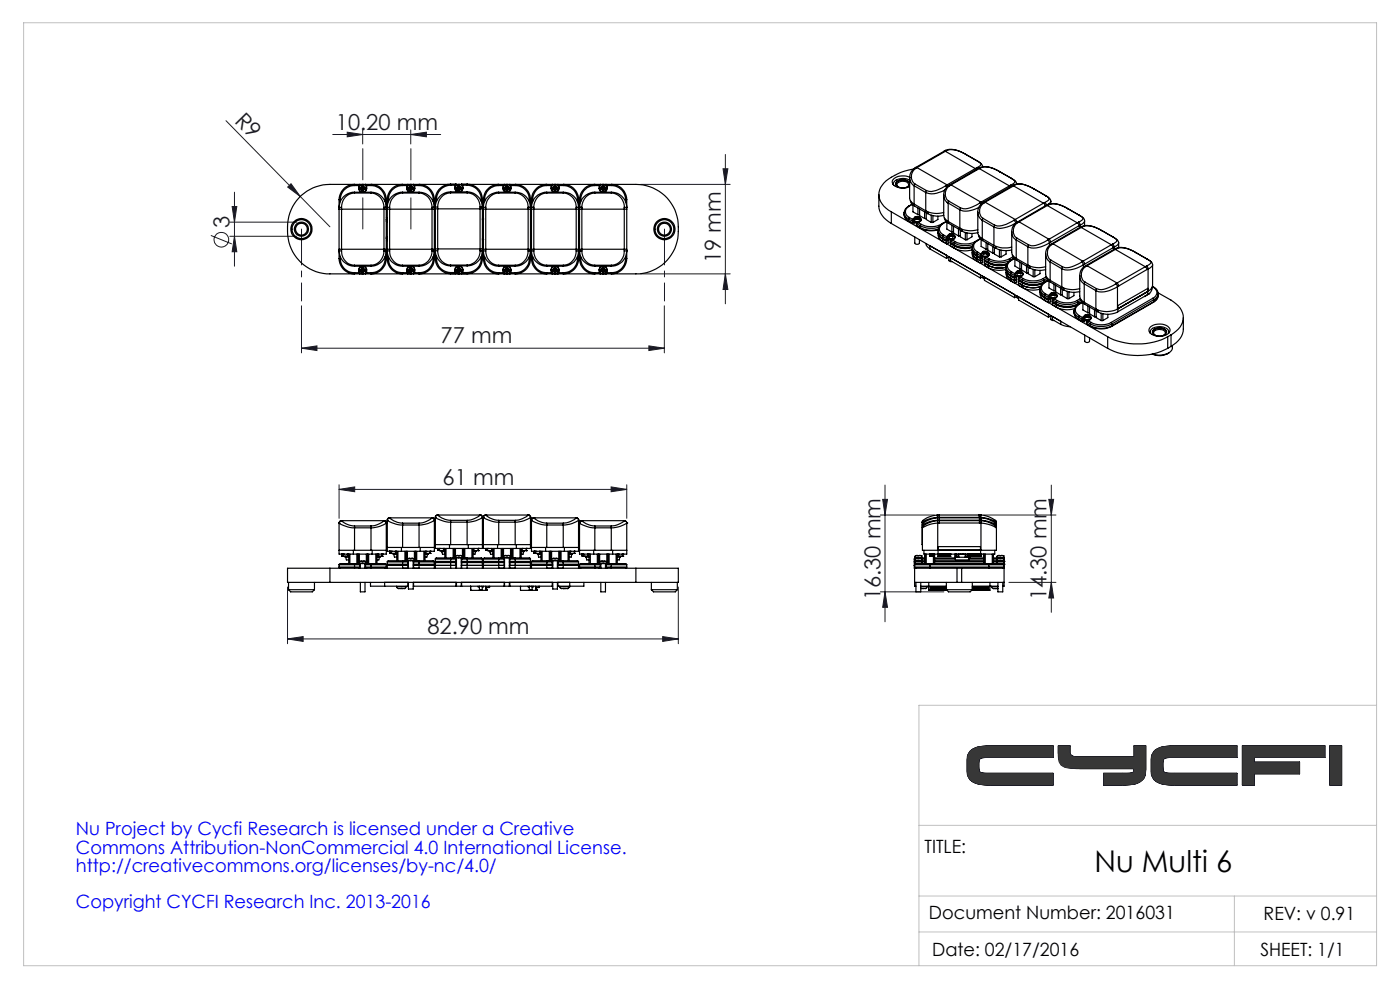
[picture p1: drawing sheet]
<svg xmlns="http://www.w3.org/2000/svg" width="297mm" height="210mm" viewBox="0 0 297 210" stroke-linecap="round" stroke-linejoin="round" font-family="sans-serif">
<defs><g id="words">
<text font-size="6.3" x="232.2" y="185">Nu Multi 6</text>
<g font-size="4.7" fill="#191924">
<text x="49.6" y="25.8" transform="rotate(46 49.6 25.8)">R9</text>
<text x="71.2" y="27.5">10.20 mm</text>
<text x="48.7" y="48.3" transform="rotate(-90 48.7 48.3)">3</text>
<text x="152.9" y="55.8" transform="rotate(-90 152.9 55.8)">19 mm</text>
<text x="93.5" y="72.8">77 mm</text>
<text x="93.9" y="102.8">61 mm</text>
<text x="186.8" y="127.3" transform="rotate(-90 186.8 127.3)">16.30 mm</text>
<text x="222" y="127.3" transform="rotate(-90 222 127.3)">14.30 mm</text>
<text x="90.7" y="134.5">82.90 mm</text>
</g>
<g font-size="3.9" fill="#00f">
<text x="16.1" y="177.2">Nu Project by Cycfi Research is licensed under a Creative</text>
<text x="16.1" y="181.1">Commons Attribution-NonCommercial 4.0 International License.</text>
<text x="16.1" y="184.9">http://creativecommons.org/licenses/by-nc/4.0/</text>
<text x="16.1" y="192.7">Copyright CYCFI Research Inc. 2013-2016</text>
</g>
<g font-size="3.9">
<text x="196.1" y="181">TITLE:</text>
<text x="197.1" y="194.9">Document Number: 2016031</text>
<text x="268.1" y="195.1">REV: v 0.91</text>
<text x="197.8" y="202.8">Date: 02/17/2016</text>
<text x="267.4" y="202.8">SHEET: 1/1</text>
</g>
</g></defs>
<g fill="none" stroke="#191924" stroke-width=".21">
<path d="M47.9 25.6l22.1 22.5M61 39.7l.7-.7 2 2.7zM70.6 28.5h22.9M73.7 28l3.2 .5-3.2 .5zM76.9 27.5v3M87.1 28.5l3.4-.5v1zM87.1 27.5v3M135.9 39.1h19M153.4 35.8h1l-.5 3.3zM153.9 32.8v31.6M44.7 49.9l4.5 1.8M48.8 47.1h14.1"/>
<path d="M48.8 50.1h14.1M49.2 43.8h1l-.5 3.3zM49.7 50.1l.5 3.3h-1zM49.7 40.8v15.7M135.9 58.1h19M153.9 58.1l.5 3.3h-1zM64 73.9l3.2-.5v1zM64 64.9v10M64 73.9h76.9M137.7 73.4l3.2 .5-3.2 .5zM140.9 64.9v10M71.9 103.8l3.3-.5v1z"/>
<path d="M71.9 102.8v7.2M71.9 103.8h61.1M129.6 103.3l3.4 .5-3.4 .5zM133 102.8v7.2M186.8 109.2h11.4M187.3 105.9h1l-.6 3.3zM187.7 102.9v29M208.7 109.2h15.3M222.5 105.9h1l-.5 3.3zM223 102.9v27M61 135.5l3.3-.5v1.1zM61 124.5v12.1"/>
<path d="M61 135.5h82.9M140.6 135l3.3 .5-3.3 .6zM143.9 124.5v12.1M186.8 125.5h13.4M187.7 125.5l.6 3.3h-1zM214 123.5h10M223 123.5l.5 3.4h-1zM210.1 158.2a8.9 8.9 0 0 0-3.6 .6 2.42 2.42 0 0 0-1.3 2.4M210.1 158.2a7.1 7.1 0 0 0-4.1 1l-.5 .6-.3 1.4M210.1 158.2h13.3v2.5h-13.3M224.5 158.2h2.5v1.5M224.5 158.2v1.5a2.53 2.53 0 0 0 2.5 3.3h13.5"/>
<path d="M224.5 158.2v.9a3.1 3.1 0 0 0 2.4 3.7l2.2 .2h11.4M227 159.7v.1a.94 .94 0 0 0 1.2 .7h.9M227 159.7v.2a.85 .85 0 0 0 .9 .6h1.2M249.2 158.2a8.9 8.9 0 0 0-3.7 .6 2.42 2.42 0 0 0-1.3 2.4M249.2 158.2a7.2 7.2 0 0 0-4.2 1l-.7 1.2-.1 .8M249.2 158.2h13.2v2.5h-13.2M263.6 158.2h17.5v2.5h-15l-.1 1h9.7v2.4h-9.7l.1 2.4h-2.5zM282.2 158.2h2.4v8.3h-2.4zM205.2 163.5a2.54 2.54 0 0 0 2.2 2.8l2.7 .2M205.2 163.5a2.76 2.76 0 0 0 2.9 2.9l2 .1M205.2 161.2v2.3M207.6 162.9l.1 .7 .4 .3 2 .1"/>
<path d="M207.6 162.9a.93 .93 0 0 0 1 1.1h1.5M207.6 161.8v1.1M210.1 160.7l-2.1 .2-.2 .3-.2 .6M210.1 160.7h-.9a1.18 1.18 0 0 0-1.5 .7l-.1 .4M210.1 164h13.3v2.5h-13.3M229.1 160.5h11.5v-2.3h2.5v5M238.1 164h-4v2.5h4M240.5 163v.6l-.2 .3-2.2 .1M240.5 163v.7a1.36 1.36 0 0 1-1.4 .3h-1M243.1 163.2a2.72 2.72 0 0 1-2.3 3.1l-2.7 .2M243.1 163.2a2.87 2.87 0 0 1-2.9 3.2l-2.1 .1M244.2 161.2v2.3"/>
<path d="M244.2 163.5a2.55 2.55 0 0 0 2.2 2.8l2.8 .2M244.2 163.5a2.76 2.76 0 0 0 2.9 2.9l2.1 .1M246.7 162.5l.1 1.1 .3 .3 2.1 .1M246.7 162.5l.1 1a.73 .73 0 0 0 .8 .5h1.6M246.7 161.8v.7M249.2 160.7a2.38 2.38 0 0 0-2.4 .5l-.1 .6M249.2 160.7h-1a1.18 1.18 0 0 0-1.5 .7v.4M249.2 164h13.2v2.5h-13.2"/>
<circle cx="47" cy="50.9" r="1.55"/>
</g>
<path d="M77 48.6v-17.1M87.2 48.6v-17.1" fill="none" stroke="#191924" stroke-width=".21" stroke-dasharray="15.2 1.3 1.3 1.3" stroke-dashoffset="8.6"/>
<path d="M64 48.6v15.2M141 48.6v15.2" fill="none" stroke="#191924" stroke-width=".21" stroke-dasharray="15.2 1.3 1.3 1.3" stroke-dashoffset="7.6"/>
<path d="M5 4.8h287v200h-287zM292 149.6h-97.1v55.2M194.9 175.1h97.1M194.9 197.7h97.1M194.9 190.1h97.1M261.9 190.1v14.7" fill="none" stroke="#c0c0c0" stroke-width=".21"/>
<g fill="#191924">
<path d="M61 39.7l.7-.7 2 2.7z"/>
<path d="M73.7 28l3.2 .5-3.2 .5zM87.1 28.5l3.4-.5v1zM64 73.9l3.2-.5v1zM137.7 73.4l3.2 .5-3.2 .5z"/>
<path d="M129.6 103.3l3.4 .5-3.4 .5zM71.9 103.8l3.3-.5v1z"/>
<path d="M61 135.5l3.3-.5v1.1zM140.6 135l3.3 .5-3.3 .6z"/>
<path d="M153.4 35.8h1l-.5 3.3zM153.9 58.1l.5 3.3h-1zM49.2 43.8h1l-.5 3.3zM49.7 50.1l.5 3.3h-1zM222.5 105.9h1l-.5 3.3zM223 123.5l.5 3.4h-1zM187.3 105.9h1l-.6 3.3zM187.7 125.5l.6 3.3h-1z"/>
</g>
<path d="M206 159.2a7.3 7.3 0 0 1 4.1-1h13.3v2.5h-14.6l-.9 .2-.3 .7 .1 2 .5 .4h15.2v2.5h-14.7a3.2 3.2 0 0 1-3.5-2.3v-3a2.57 2.57 0 0 1 .8-2zM224.5 158.2h2.5l.1 1.8 .5 .4 .6 .1h12.4v-2.3h2.5v5a2.78 2.78 0 0 1-2.9 3.2l-6.1 .1v-2.5l6.1-.1a.67 .67 0 0 0 .3-.9h-11.5a6.2 6.2 0 0 1-3.9-.7 5.3 5.3 0 0 1-.6-2.9zM282.2 158.2h2.4v8.3h-2.4zM245.1 159.1a7.6 7.6 0 0 1 4.1-.9h13.2v2.5h-14.6l-1 .3-.1 .6v1.9l.5 .5h15.2v2.5h-14.6a3.2 3.2 0 0 1-3.5-2.3l-.1-3a2.71 2.71 0 0 1 .9-2.1zM263.6 158.2h17.5v2.5h-15l-.1 1h9.7v2.4h-9.7l.1 2.4h-2.5z" fill-rule="evenodd" fill="#373737"/>
<g fill="none" stroke="#000" stroke-width=".25">
<path d="M75.2 39.4a3 3 0 0 0-3 3M75.2 39.4v-.2a3 3 0 0 0-3.3 3.2M75.2 39.4h.9M76.1 39.4l.2-.3v.3M76.1 40l.1 .4 .5 .4M76.1 40h.1M76.1 39.4v.6M76.3 39.8v.2M76.3 39.8h.1M76.4 39.8v.2M76.4 39.8h.5M76.4 40h.5"/>
<path d="M76.4 40h-.1M76.6 39.7l-.3 .1M76.6 39.7h.2M76.8 39.5l-.2 .2M76.8 39.5v.2M76.8 39.7l.1 .1M76.8 39.3v.2M76.8 39.3h.3M76.8 39.3l.1 .1M76.9 39.4v.4M76.9 40v.5M76.9 40l-.1 .1"/>
<path d="M76.9 39.4h.1M77 39.4v.4M77 40v.5M77 40l.1 .1M77 39.8h.5M77 40h.5M77.1 39.5l.2 .2M77.1 39.3v.2M77.1 39.5v.2M77.1 39.7l-.1 .1M77.1 39.7h.2M77.1 39.3l-.1 .1"/>
<path d="M77.3 39.7l.2 .1M77.5 39.8v.2M77.5 40h.1M77.5 39.4v-.3l.3 .3M77.5 39.8h.1M77.8 40h.1M77.8 40l-.2 .4-.4 .4M77.8 39.4h.9M77.8 39.4v.6M78.7 39.4v-.2a2.98 2.98 0 0 1 3.3 3.2M78.7 39.4a3 3 0 0 1 3 3M85.4 39.4a3 3 0 0 0-3 3"/>
<path d="M85.4 39.4v-.2a2.98 2.98 0 0 0-3.2 3.2M85.4 39.4h.9M86.3 39.4l.2-.3v.3M86.3 40l.1 .4 .5 .4M86.3 40h.1M86.3 39.4v.6M86.5 39.8v.2M86.5 39.8h.1M86.6 39.8h.5M86.6 40h.5M86.6 39.8v.2M86.6 40h-.1"/>
<path d="M86.8 39.7l-.3 .1M86.8 39.7h.2M87 39.5l-.2 .2M87 39.5v.2M87 39.7l.1 .1M87 39.3v.2M87 39.3h.3M87 39.3l.1 .1M87.1 39.4h.1M87.1 39.4v.4M87.1 40v.5M87.1 40l-.1 .1"/>
<path d="M87.2 40h.5M87.2 39.4v.4M87.2 40v.5M87.2 40l.1 .1M87.3 39.3v.2M87.3 39.3l-.1 .1M87.3 39.5l.2 .2M87.3 39.7h.2M87.3 39.5v.2M87.3 39.7l-.1 .1M87.5 39.7l.2 .1M87.7 39.4v-.3l.3 .3"/>
<path d="M87.7 39.8h-.5M87.7 39.8v.2M87.9 40h.1M88 40l-.1 .4-.5 .4M88 39.4h.9M88 39.4v.6M88.9 39.4v-.2a2.98 2.98 0 0 1 3.2 3.2M88.9 39.4a3 3 0 0 1 3 3M95 39.1h-25a9.2 9.2 0 0 0-9 10.7 8.9 8.9 0 0 0 9 8.3h64.9a9.1 9.1 0 0 0 9-10.7 8.9 8.9 0 0 0-9-8.3h-35.2M95.6 39.3a3 3 0 0 0-3 3M95.6 39v.3M95.6 39a3.3 3.3 0 0 0-3.2 3.3"/>
<path d="M95.6 39.3h.9M95.6 39h1.1M96.5 39.9l.1 .4 .4 .4M96.5 39.9h.1M96.5 39.3v.6M96.7 39l-.2 .3M96.7 39v.4M96.7 39.8v.2M96.7 39.8h.1M96.7 39.1h1.2M96.8 39.8h.5M96.8 40h.5"/>
<path d="M96.8 39.8v.2M96.8 40h-.1M97 39.7l-.3 .1M97 39.7h.2M97.2 39.5l-.2 .2M97.2 39.5v.2M97.2 39.7l.1 .1M97.2 39.3v.2M97.2 39.3h.3M97.2 39.3l.1 .1M97.3 39.4h.1M97.3 39.4v.4"/>
<path d="M97.3 40v.5M97.3 40l-.1 .1M97.4 39.8h.5M97.4 40h.5M97.4 39.4v.4M97.4 40v.5M97.4 40l.1 .1M97.5 39.3v.2M97.5 39.3l-.1 .1M97.5 39.5l.2 .2M97.5 39.7h.2M97.5 39.5v.2"/>
<path d="M97.5 39.7l-.1 .1M97.7 39.7l.3 .1M97.9 39.8v.2M97.9 40h.1M97.9 39l.3 .3M97.9 39v.4M97.9 39h1.2M98 39.8v.2M98 39.8h-.1M98.1 39.9h.1M98.2 39.9l-.1 .4-.5 .4M98.2 39.3h.9"/>
<path d="M98.2 39.3v.6M99.1 39a3.3 3.3 0 0 1 3.2 3.3M99.1 39.3a3 3 0 0 1 3 3M99.1 39v.3M105.8 39.4a3 3 0 0 0-3 3M105.8 39.4v-.2a2.98 2.98 0 0 0-3.2 3.2M105.8 39.4h.9M106.7 39.4l.2-.3 .1 .3M106.7 40l.1 .4 .4 .4M106.7 40h.1M106.7 39.4v.6M107 39.8h.5"/>
<path d="M107 39.8v.2M107.2 39.7l-.2 .1M107.2 39.7h.2M107.4 39.5l-.2 .2M107.4 39.7l.1 .1M107.4 39.5v.2M107.4 39.3v.2M107.4 39.3h.3M107.4 39.3l.1 .1M107.5 40h-.5M107.5 39.4h.1M107.5 40l-.1 .1"/>
<path d="M107.5 39.4v.4M107.5 40v.5M107.6 39.8h.5M107.6 40h.5M107.6 39.4v.4M107.6 40v.5M107.6 40l.1 .1M107.7 39.3v.2M107.7 39.3l-.1 .1M107.7 39.5l.2 .2M107.7 39.7h.2M107.7 39.7l-.1 .1"/>
<path d="M107.7 39.5v.2M107.9 39.7l.3 .1M108.1 40h.1M108.1 39.8v.2M108.2 39.4v-.3l.2 .3M108.2 39.8v.2M108.2 39.8h-.1M108.3 40h.1M108.4 40l-.1 .4-.5 .4M108.4 39.4h.9M108.4 39.4v.6M109.3 39.4v-.2a2.98 2.98 0 0 1 3.2 3.2"/>
<path d="M109.3 39.4a3 3 0 0 1 3 3M116 39.4a3 3 0 0 0-3 3M116 39.4v-.2a2.98 2.98 0 0 0-3.3 3.2M116 39.4h.9M116.9 39.4l.2-.3 .1 .3M116.9 40l.1 .4 .5 .4M116.9 40h.1M116.9 39.4v.6M117.2 39.8v.2M117.2 39.8h.1M117.2 39.8h.5M117.2 40h.5"/>
<path d="M117.2 40h.1M117.4 39.7l-.2 .1M117.4 39.7h.2M117.6 39.5l-.2 .2M117.6 39.5v.2M117.6 39.7l.1 .1M117.6 39.3v.2M117.6 39.3h.3M117.6 39.3l.1 .1M117.7 39.4v.4M117.7 40v.5M117.7 39.4h.1"/>
<path d="M117.7 40l-.1 .1M117.8 39.4v.4M117.8 40v.5M117.8 39.8h.5M117.8 40h.5M117.8 40l.1 .1M117.9 39.3v.2M117.9 39.3l-.1 .1M117.9 39.5l.2 .2M117.9 39.5v.2M117.9 39.7h.2M117.9 39.7l-.1 .1"/>
<path d="M118.1 39.7l.3 .1M118.3 39.8v.2M118.3 40h.1M118.4 39.4v-.3l.2 .3M118.4 39.8v.2M118.4 39.8h-.1M118.5 40h.1M118.6 40l-.1 .4-.5 .4M118.6 39.4h.9M118.6 39.4v.6M119.5 39.4v-.2a2.98 2.98 0 0 1 3.2 3.2M119.5 39.4a3 3 0 0 1 3 3"/>
<path d="M126.2 39.4a3.1 3.1 0 0 0-3 3M126.2 39.4v-.2a2.98 2.98 0 0 0-3.3 3.2M126.2 39.4h.9M127.1 39.4l.2-.3 .1 .3M127.1 40l.1 .4 .5 .4M127.1 40h.1M127.1 39.4v.6M127.4 39.8v.2M127.4 39.8h.1M127.4 39.8h.5M127.4 40h.5M127.4 40h.1"/>
<path d="M127.6 39.7l-.2 .1M127.6 39.7h.2M127.8 39.3v.2M127.8 39.5l-.2 .2M127.8 39.5v.2M127.8 39.3h.3M127.8 39.7l.1 .1M127.8 39.3l.1 .1M127.9 39.4v.4M127.9 40v.5M127.9 39.4h.1M127.9 40l-.1 .1"/>
<path d="M128 39.4v.4M128 40v.5M128 39.8h.5M128 40h.5M128 40l.1 .1M128.1 39.3v.2M128.1 39.3l-.1 .1M128.1 39.5l.2 .2M128.1 39.5v.2M128.1 39.7h.2M128.1 39.7l-.1 .1M128.3 39.7l.3 .1"/>
<path d="M128.5 39.8v.2M128.5 40h.1M128.6 39.4v-.3l.2 .3M128.6 39.8v.2M128.6 39.8h-.1M128.8 40h.1M128.8 40l-.1 .4-.5 .4M128.8 39.4h.9M128.8 39.4v.6M129.7 39.4v-.2a3 3 0 0 1 3.3 3.2M129.7 39.4a3.1 3.1 0 0 1 3 3M189.5 39v.2"/>
<path d="M190 39a1.72 1.72 0 0 1 2.8-.4l.2 .2a1.9 1.9 0 0 0-3 0 1.22 1.22 0 0 0 1.7 1.1l.6-.2 .7-.5M190.9 39.8a.62 .62 0 0 1-.6-.6 .62 .62 0 0 1 .6-.6 1.3 1.3 0 0 1 1.9 .7l-.6 .5M193 38.2a2.73 2.73 0 0 0-3.5 .6l.1 .5M193 37.7v4.6l.3 .5 .6 .5M193 37.6a2.97 2.97 0 0 0-3.7 .8 1.52 1.52 0 0 0 1.8 1.5h.8l1.1-.3M193 37.7l.2 .9 .7 .8M193.8 35.9a11.1 11.1 0 0 0-6.7 3.4 3.4 3.4 0 0 0 .9 4.9l1.1 .7M193.9 39.4l2.5 1.4M193.9 39.4v3.9M194 35.7l-.8 1-.2 1M194 35.7h.3M194.1 39l-.2 .4"/>
<path d="M194.1 39l2.4 1.4M194.3 35.7a2.03 2.03 0 0 0-.2 3.3M194.3 35.5l.2 .1M194.3 35.5l-.3 .2M194.5 35.6l-.2 .1M194.5 35.6l6.4 3.6M200.3 32.1h.3M200.3 32.1l-6 3.4M200.6 31.9a5.1 5.1 0 0 1 4.3 .9M200.6 31.9l.2 .1M200.6 31.9l-.3 .2M200.6 32.1l6.3 3.7"/>
<path d="M200.6 32.1l-6.1 3.5M200.6 39.4a4.8 4.8 0 0 1-4.1 1M200.6 39.4l.3 .2M200.8 32l-.2 .1M200.8 32a4.8 4.8 0 0 1 4.1 .8M200.9 39.2l-.3 .2M200.9 39.2l.2 .2M201.2 39.4l-.8 .9-.2 1M201.5 39.4a2.01 2.01 0 0 0-.2 3.3M201.5 39.2l-.3 .2h.3M201.5 39.2h.3M201.8 39.2l-.3 .2"/>
<path d="M201.8 39.2l6.3 3.7M204.9 32.8h.1M204.9 32.8l2.5 1.4M206.9 35.8l.2 .2M206.9 35.8l-6 3.4M207.2 35.6l-.3 .2M207.2 35.6l.2 .2M207.4 34.2a.96 .96 0 0 1 .7 .8l-.9 .6M207.4 34.2h.1M207.4 34.2a1.64 1.64 0 0 1 1.1 1.2M207.5 35.7l.3 .1M207.5 35.7l-6 3.5"/>
<path d="M207.8 35.8l-6 3.4M207.8 35.8l6.3 3.6M207.8 35.6a5.1 5.1 0 0 1 4.3 .8M207.8 35.6h.2M207.8 35.6l-.3 .1M208 35.6l-.2 .2M208 35.6a4.7 4.7 0 0 1 4.1 .8M212.1 36.4h.1M212.1 36.4l2.5 1.4M214.1 39.4l.2 .2M214.1 39.4l-6 3.5M214.4 39.3l-.3 .1"/>
<path d="M214.4 39.3l.2 .2M214.6 37.8a1.49 1.49 0 0 1 1.1 1.2M214.6 37.8l.7 .6v.3l-.9 .6M214.7 39.4h.3M214.7 39.4l-6 3.5M215 39.3a5.1 5.1 0 0 1 4.4 .8M215 39.3h.3M215 39.3l-.3 .1M215 39.4l-6 3.5M215 39.4l6.4 3.7M215.3 39.3l-.3 .1M215.3 39.3a4.8 4.8 0 0 1 4.1 .8"/>
<path d="M71.9 54.8a3 3 0 0 0 3.3 3.2v-.2M71.9 42.4h.3M71.9 54.8h.3M71.9 44.4h.6M71.9 52.9h.6M71.9 44v.4M71.9 52.9v.3M71.9 53.2h.6M71.9 53.2a3.3 3.3 0 0 0 3.3 3.3M71.9 42.4v1.6M71.9 44.4v8.5M71.9 53.2v1.6"/>
<path d="M71.9 53.1l.1 .3M72 43.7l-.1 .4M72.2 54.8a2.93 2.93 0 0 0 3 3M72.2 42.4v.4M72.2 54.4v.4M72.5 44h-.6M72.5 44v.4M72.5 52.9v.3M72.5 53.2a2.9 2.9 0 0 0 2.7 3.1M72.5 44.4h9M72.5 52.9h9M72.5 44.4v8.5"/>
<path d="M75.2 40.8a3.3 3.3 0 0 0-3.3 3.2M75.2 40.8v.1M75.2 40.9a2.84 2.84 0 0 0-2.7 3.1M75.2 56.3v.2M75.2 57.8h.9M75.2 40.9h3.5M75.2 56.3h3.5M75.2 56.5h3.5M75.2 40.8h3.5M76.1 57.8l.2 .3v-.3M76.1 57.2h.1M76.1 57.2v.6"/>
<path d="M76.3 57.4l.3 .1M76.3 40l.3 .1M76.3 57.2v.2M76.3 57.2h.1M76.4 57.4h.5M76.4 57.4h-.1M76.4 57.2h.5M76.4 57.2v.2M76.6 57.1l-.3 .1M76.6 57.5l.2 .2M76.6 40.1l.2 .2M76.6 57.5h.2"/>
<path d="M76.6 57.1h.2M76.6 40.1h.2M76.7 56.5l-.5 .3-.1 .4M76.8 56.9l-.2 .2M76.8 57.7v.2M76.8 40.3v.2M76.8 57.1l.1 .1M76.8 40.1v.2M76.8 56.9v.2M76.8 57.5v.2M76.8 56.7v.2M76.8 56.7h.3"/>
<path d="M76.8 57.9h.3M76.8 56.7l.1 .1M76.8 40.5h.3M76.9 57.4l-.1 .1M76.9 56.8v.4M76.9 57.4v.4M76.9 57.8l-.1 .1M76.9 56.8h.1M76.9 57.8h.1M76.9 40.5h-.1M76.9 40.5h.1M77 57.4h.5"/>
<path d="M77 57.2h.5M77 56.8v.4M77 57.4v.4M77 57.4l.1 .1M77 57.8l.1 .1M77 40.5h.1M77.1 57.7v.2M77.1 56.9l.2 .2M77.1 56.7v.2M77.1 40.3v.2M77.1 57.5h.2M77.1 57.1l-.1 .1"/>
<path d="M77.1 57.1h.2M77.1 40.1v.2M77.1 56.9v.2M77.1 57.5v.2M77.1 56.7l-.1 .1M77.1 40.1h.2M77.2 56.5l.4 .3 .2 .4M77.3 57.5l-.2 .2M77.3 57.1l.2 .1M77.3 40.1l-.2 .2M77.5 57.4h.1M77.5 57.2v.2"/>
<path d="M77.5 57.4l-.2 .1M77.5 40l-.2 .1M77.5 57.8v.3l.3-.3M77.5 57.2h.1M77.8 57.2h.1M77.8 57.8h.9M77.8 57.2v.6M78.7 56.3v.2M78.7 40.9a2.9 2.9 0 0 1 2.8 3.1M78.7 40.8v.1M78.7 40.8a3.2 3.2 0 0 1 3.3 3.2M81.5 44v.4"/>
<path d="M81.5 44h.5M81.5 44.4h.5M81.5 52.9h.5M81.5 53.2a2.9 2.9 0 0 1-2.8 3.1M81.5 52.9v.3M81.5 44.4v8.5M81.7 54.8h.3M81.7 42.4h.3M81.7 54.8a3 3 0 0 1-3 3M81.7 42.4v.4M81.7 54.4v.4M82 54.8a2.98 2.98 0 0 1-3.3 3.2v-.2"/>
<path d="M82 44v.4M82 53.2h-.5M82 53.2a3.3 3.3 0 0 1-3.3 3.3M82 52.9v.3M82 46.6h.1M82 50.4v.7M82 46.1v.8M82 50.7h.1M82 50.6h.1M82 47h.2M82 50.2h.2M82 42.4v1.7"/>
<path d="M82 44.4v8.5M82 53.2v1.6M82 53.1l-.1 .4M82 42.2h.2M82 55h.2M82 46.6v.3M82 50.4v.2M82.2 54.8a2.98 2.98 0 0 0 3.2 3.2v-.2M82.2 42.4h.2M82.2 54.8h.2M82.2 44.4h.5M82.2 52.9h.5"/>
<path d="M82.2 44v.4M82.2 52.9v.3M82.2 53.2h.5M82.2 53.2a3.2 3.2 0 0 0 3.2 3.3M82.2 42.4v1.7M82.2 44.4v8.5M82.2 53.1v1.7M82.4 54.8a2.93 2.93 0 0 0 3 3M82.4 42.4v.4M82.4 54.4v.4M82.7 44h-.5M82.7 44v.4"/>
<path d="M82.7 52.9v.3M82.7 53.2a2.9 2.9 0 0 0 2.7 3.1M82.7 44.4h9M82.7 52.9h9M82.7 44.4v8.5M85.4 40.8a3.2 3.2 0 0 0-3.2 3.2M85.4 40.8v.1M85.4 40.9a2.9 2.9 0 0 0-2.7 3.1M85.4 56.3v.2M85.4 57.8h.9M85.4 40.9h3.5M85.4 56.3h3.5"/>
<path d="M85.4 56.5h3.5M85.4 40.8h3.5M86.3 57.8l.2 .3v-.3M86.3 57.2h.1M86.3 57.2v.6M86.5 57.4l.3 .1M86.5 40l.3 .1M86.5 57.2v.2M86.5 57.2h.1M86.6 57.4h.5M86.6 57.2h.5M86.6 57.4h-.1"/>
<path d="M86.6 57.2v.2M86.8 57.1l-.3 .1M86.8 57.5l.2 .2M86.8 40.1l.2 .2M86.8 57.5h.2M86.8 57.1h.2M86.8 40.1h.2M86.9 56.5l-.5 .3-.1 .4M87 56.9l-.2 .2M87 57.7v.2M87 40.3v.2M87 57.1l.1 .1"/>
<path d="M87 40.1v.2M87 56.9v.2M87 57.5v.2M87 56.7v.2M87 56.7h.3M87 57.9h.3M87 40.5h.3M87 56.7l.1 .1M87.1 56.8h.1M87.1 57.8h.1M87.1 40.5h.1M87.1 56.8v.4"/>
<path d="M87.1 57.4v.4M87.1 57.4l-.1 .1M87.1 57.8l-.1 .1M87.1 40.5h-.1M87.2 57.4h.5M87.2 56.8v.4M87.2 57.4v.4M87.2 57.4l.1 .1M87.2 57.8l.1 .1M87.2 40.5h.1M87.3 56.7v.2M87.3 56.7l-.1 .1"/>
<path d="M87.3 57.7v.2M87.3 56.9l.2 .2M87.3 40.3v.2M87.3 57.5h.2M87.3 57.1h.2M87.3 40.1h.2M87.3 40.1v.2M87.3 56.9v.2M87.3 57.5v.2M87.3 57.1l-.1 .1M87.4 56.5l.5 .3 .1 .4M87.5 57.1l.2 .1"/>
<path d="M87.5 57.5l-.2 .2M87.5 40.1l-.2 .2M87.7 57.4l-.2 .1M87.7 40l-.2 .1M87.7 57.8v.3l.3-.3M87.7 57.2h-.5M87.7 57.2v.2M87.9 57.2h.1M88 57.8h.9M88 57.2v.6M88.9 40.9a2.9 2.9 0 0 1 2.8 3.1M88.9 40.8v.1"/>
<path d="M88.9 40.8a3.2 3.2 0 0 1 3.2 3.2M88.9 56.3v.2M91.7 44.4h.4M91.7 52.9h.4M91.7 44v.4M91.7 44h.4M91.7 52.9v.3M91.7 53.2a2.9 2.9 0 0 1-2.8 3.1M91.7 44.4v8.5M91.9 54.8h.2M91.9 42.4h.2M91.9 54.8a3 3 0 0 1-3 3"/>
<path d="M91.9 42.4v.4M91.9 54.4v.4M92.1 54.8a2.98 2.98 0 0 1-3.2 3.2v-.2M92.1 44v.4M92.1 53.2h-.4M92.1 53.2a3.3 3.3 0 0 1-3.2 3.3M92.1 52.9v.3M92.1 42.4v1.7M92.1 44.4v8.5M92.1 53.2v1.6M92.1 53.1v.4M92.1 42.2h.3"/>
<path d="M92.1 55h.3M92.4 54.8a3 3 0 0 0 3.2 3.2v-.2M92.4 42.3h.2M92.4 54.8h.2M92.4 43.9v.4M92.4 44.3h.5M92.4 52.8h.5M92.4 52.8v.4M92.4 53.2h.5M92.4 53.2a3.2 3.2 0 0 0 3.2 3.2M92.4 42.3v1.8M92.4 44.3v8.5"/>
<path d="M92.4 53v1.8M92.6 54.8a3 3 0 0 0 3 3M92.6 42.3v.4M92.6 54.4v.4M92.9 43.9v.4M92.9 43.9h-.5M92.9 53.2a2.9 2.9 0 0 0 2.7 3M92.9 52.8v.4M92.9 44.3h8.9M92.9 44.3v8.5M92.9 52.8h8.9M95.6 40.9a2.9 2.9 0 0 0-2.7 3"/>
<path d="M95.6 40.7a3.3 3.3 0 0 0-3.2 3.2M95.6 40.7v.2M95.6 56.2v.2M95.6 57.8h.9M95.6 40.9h3.5M95.6 56.2h3.5M95.6 56.4h3.5M95.6 40.7h3.5M96.5 57.8l.2 .3v-.3M96.5 57.2h.1M96.5 57.2v.6M96.7 57.4l.3 .1"/>
<path d="M96.7 40l.3 .1M96.7 57.2v.2M96.7 57.2h.1M96.8 57.4h.5M96.8 57.2h.5M96.8 57.4h-.1M96.8 57.2v.2M97 57.1l-.3 .1M97 57.5l.2 .2M97 40.1l.2 .2M97 57.5h.2M97 57.1h.2"/>
<path d="M97 40.1h.2M97 56.4l-.4 .4-.1 .4M97.2 56.9l-.2 .2M97.2 57.7v.2M97.2 40.3v.2M97.2 57.1l.1 .1M97.2 40.1v.2M97.2 56.9v.2M97.2 57.5v.2M97.2 56.7v.2M97.2 56.7h.3M97.2 57.9h.3"/>
<path d="M97.2 40.5h.3M97.2 56.7l.1 .1M97.3 56.8h.1M97.3 57.8h.1M97.3 40.5h.1M97.3 56.8v.4M97.3 57.4v.4M97.3 57.4l-.1 .1M97.3 57.8l-.1 .1M97.3 40.5h-.1M97.4 57.4h.5M97.4 57.2h.5"/>
<path d="M97.4 56.8v.4M97.4 57.4v.4M97.4 57.4l.1 .1M97.4 57.8l.1 .1M97.4 40.5h.1M97.5 56.7v.2M97.5 56.7l-.1 .1M97.5 57.7v.2M97.5 56.9l.2 .2M97.5 40.3v.2M97.5 57.5h.2M97.5 57.1h.2"/>
<path d="M97.5 40.1h.2M97.5 40.1v.2M97.5 56.9v.2M97.5 57.5v.2M97.5 57.1l-.1 .1M97.6 56.4l.5 .4 .1 .4M97.7 57.1l.3 .1M97.7 57.5l-.2 .2M97.7 40.1l-.2 .2M97.9 57.4h.1M97.9 57.2v.2M98 57.4l-.3 .1"/>
<path d="M98 40l-.3 .1M98 57.2h-.1M98 57.2v.2M98.1 57.2h.1M98.2 57.8l-.2 .3-.1-.3M98.2 57.8h.9M98.2 57.2v.6M99.1 40.9a2.84 2.84 0 0 1 2.7 3M99.1 40.7v.2M99.1 40.7a3.3 3.3 0 0 1 3.2 3.2M99.1 56.2v.2M101.8 43.9v.4"/>
<path d="M101.8 52.8v.4M101.8 53.2a2.96 2.96 0 0 1-2.7 3M101.8 44.3h.5M101.8 52.8h.5M101.8 43.9h.5M101.8 44.3v8.5M102.1 42.3h.2M102.1 54.8a3 3 0 0 1-3 3M102.1 54.8h.2M102.1 42.3v.4M102.1 54.4v.4M102.3 54.8a3 3 0 0 1-3.2 3.2v-.2"/>
<path d="M102.3 43.9v.4M102.3 52.8v.4M102.3 53.2h-.5M102.3 53.2a3.3 3.3 0 0 1-3.2 3.2M102.3 46.6h.3M102.3 50.7h.3M102.3 46.5h.3M102.3 42.3v1.8M102.3 44.3v8.5M102.3 53v1.8M102.3 50.8h.3M102.3 50.6h.3"/>
<path d="M102.3 50.9h.3M102.3 42.2h.3M102.3 55h.3M102.4 46.5h.1M102.4 50.8h.1M102.4 51.1h.2M102.4 46.1h.2M102.4 46.1v.4M102.4 50.8v.3M102.6 50.2h-.2l.2 .2M102.6 46.9h-.2l.2 .1M102.6 54.8a2.98 2.98 0 0 0 3.2 3.2v-.2"/>
<path d="M102.6 54.8h.2M102.6 42.4h.2M102.6 44.4h.4M102.6 52.9h.4M102.6 44v.4M102.6 52.9v.3M102.6 53.2h.4M102.6 53.2a3.3 3.3 0 0 0 3.2 3.3M102.6 51h-.2h.2M102.6 46.2l-.2 .1h.2M102.6 42.4v1.7M102.6 44.4v8.5"/>
<path d="M102.6 53.1v1.7M102.8 54.8a3 3 0 0 0 3 3M102.8 42.4v.4M102.8 54.4v.4M103 44h-.4M103 44v.4M103 53.2a2.9 2.9 0 0 0 2.8 3.1M103 52.9v.3M103 44.4h9M103 52.9h9M103 44.4v8.5M105.8 40.8a3.3 3.3 0 0 0-3.2 3.2"/>
<path d="M105.8 40.8v.1M105.8 40.9a2.9 2.9 0 0 0-2.8 3.1M105.8 56.3v.2M105.8 57.8h.9M105.8 40.9h3.5M105.8 56.3h3.5M105.8 56.5h3.5M105.8 40.8h3.5M106.7 57.8l.2 .3 .1-.3M106.7 57.2h.1M106.7 57.2v.6M107 40l.2 .1"/>
<path d="M107 57.4l.2 .1M107 57.2h.5M107 57.2v.2M107.2 40.1l.2 .2M107.2 57.1l-.2 .1M107.2 57.5l.2 .2M107.2 57.5h.2M107.2 57.1h.2M107.2 40.1h.2M107.2 56.5l-.4 .3-.1 .4M107.4 40.3v.2M107.4 56.9l-.2 .2"/>
<path d="M107.4 57.7v.2M107.4 40.1v.2M107.4 56.9v.2M107.4 57.5v.2M107.4 57.1l.1 .1M107.4 56.7v.2M107.4 56.7h.3M107.4 57.9h.3M107.4 40.5h.3M107.4 56.7l.1 .1M107.5 57.4h-.5M107.5 56.8h.1"/>
<path d="M107.5 57.8h.1M107.5 40.5h.1M107.5 56.8v.4M107.5 57.4v.4M107.5 40.5h-.1M107.5 57.4l-.1 .1M107.5 57.8l-.1 .1M107.6 57.4h.5M107.6 57.2h.5M107.6 56.8v.4M107.6 57.4v.4M107.6 40.5h.1"/>
<path d="M107.6 57.4l.1 .1M107.6 57.8l.1 .1M107.7 56.7v.2M107.7 56.7l-.1 .1M107.7 40.3v.2M107.7 57.7v.2M107.7 56.9l.2 .2M107.7 57.5h.2M107.7 57.1h.2M107.7 40.1h.2M107.7 40.1v.2M107.7 56.9v.2"/>
<path d="M107.7 57.5v.2M107.7 57.1l-.1 .1M107.8 56.5l.5 .3 .1 .4M107.9 40.1l-.2 .2M107.9 57.5l-.2 .2M107.9 57.1l.3 .1M108.1 57.2v.2M108.1 57.4h.1M108.2 40l-.3 .1M108.2 57.4l-.3 .1M108.2 57.8v.3l.2-.3M108.2 57.2v.2"/>
<path d="M108.2 57.2h-.1M108.3 57.2h.1M108.4 57.8h.9M108.4 57.2v.6M109.3 40.9a2.9 2.9 0 0 1 2.7 3.1M109.3 40.8v.1M109.3 40.8a3.2 3.2 0 0 1 3.2 3.2M109.3 56.3v.2M112 44h.5M112 44v.4M112 52.9v.3M112 53.2a2.9 2.9 0 0 1-2.7 3.1"/>
<path d="M112 44.4h.5M112 52.9h.5M112 44.4v8.5M112.3 54.8a3 3 0 0 1-3 3M112.3 54.8h.2M112.3 42.4h.2M112.3 42.4v.4M112.3 54.4v.4M112.5 54.8a2.98 2.98 0 0 1-3.2 3.2v-.2M112.5 44v.4M112.5 52.9v.3M112.5 53.2h-.5"/>
<path d="M112.5 53.2a3.3 3.3 0 0 1-3.2 3.3M112.5 42.4v1.7M112.5 44.4v8.5M112.5 53.1v1.7M112.5 42.2h.2M112.5 55h.2M112.7 54.8a2.98 2.98 0 0 0 3.3 3.2v-.2M112.7 54.8h.3M112.7 42.4h.3M112.7 44v.4M112.7 44.4h.5M112.7 52.9h.5"/>
<path d="M112.7 52.9v.3M112.7 53.2h.5M112.7 53.2a3.3 3.3 0 0 0 3.3 3.3M112.7 42.4v1.6M112.7 44.4v8.5M112.7 53.1v1.7M112.8 43.7l-.1 .4M113 54.8a3 3 0 0 0 3 3M113 42.4v.4M113 54.4v.4M113.2 44h-.5M113.2 44v.4"/>
<path d="M113.2 53.2a2.9 2.9 0 0 0 2.8 3.1M113.2 52.9v.3M113.2 44.4h9M113.2 52.9h9M113.2 44.4v8.5M116 40.8a3.3 3.3 0 0 0-3.3 3.2M116 40.8v.1M116 40.9a2.9 2.9 0 0 0-2.8 3.1M116 56.3v.2M116 57.8h.9M116 40.9h3.5M116 56.3h3.5"/>
<path d="M116 56.5h3.5M116 40.8h3.5M116.9 57.8l.2 .3 .1-.3M116.9 57.2h.1M116.9 57.2v.6M117.2 57.4l.2 .1M117.2 40l.2 .1M117.2 57.2v.2M117.2 57.2h.1M117.2 57.4h.5M117.2 57.2h.5M117.2 57.4h.1"/>
<path d="M117.4 57.1l-.2 .1M117.4 57.5l.2 .2M117.4 40.1l.2 .2M117.4 57.5h.2M117.4 57.1h.2M117.4 40.1h.2M117.5 56.5l-.5 .3-.1 .4M117.6 56.9l-.2 .2M117.6 57.7v.2M117.6 40.3v.2M117.6 57.1l.1 .1M117.6 40.1v.2"/>
<path d="M117.6 56.9v.2M117.6 57.5v.2M117.6 56.7v.2M117.6 56.7h.3M117.6 57.9h.3M117.6 56.7l.1 .1M117.6 40.5h.3M117.7 56.8h.1M117.7 57.8h.1M117.7 56.8v.4M117.7 57.4v.4M117.7 57.8l-.1 .1"/>
<path d="M117.7 57.4l-.1 .1M117.7 40.5h.1M117.7 40.5h-.1M117.8 57.4h.5M117.8 57.2h.5M117.8 57.4l.1 .1M117.8 56.8v.4M117.8 57.4v.4M117.8 57.8l.1 .1M117.8 40.5h.1M117.9 56.7v.2M117.9 56.7l-.1 .1"/>
<path d="M117.9 57.7v.2M117.9 56.9l.2 .2M117.9 40.3v.2M117.9 57.5h.2M117.9 57.1h.2M117.9 40.1v.2M117.9 56.9v.2M117.9 57.5v.2M117.9 57.1l-.1 .1M117.9 40.1h.2M118 56.5l.5 .3 .1 .4M118.1 57.1l.3 .1"/>
<path d="M118.1 57.5l-.2 .2M118.1 40.1l-.2 .2M118.3 57.4h.1M118.3 57.2v.2M118.4 57.4l-.3 .1M118.4 40l-.3 .1M118.4 57.8v.3l.2-.3M118.4 57.2h-.1M118.4 57.2v.2M118.5 57.2h.1M118.6 57.8h.9M118.6 57.2v.6"/>
<path d="M119.5 40.9a2.9 2.9 0 0 1 2.7 3.1M119.5 40.8v.1M119.5 40.8a3.2 3.2 0 0 1 3.2 3.2M119.5 56.3v.2M122.2 44v.4M122.2 44h.5M122.2 44.4h.5M122.2 52.9h.5M122.2 52.9v.3M122.2 53.2a2.9 2.9 0 0 1-2.7 3.1M122.2 44.4v8.5M122.5 54.8h.2"/>
<path d="M122.5 42.4h.2M122.5 54.8a2.93 2.93 0 0 1-3 3M122.5 42.4v.4M122.5 54.4v.4M122.7 54.8a2.98 2.98 0 0 1-3.2 3.2v-.2M122.7 44v.4M122.7 52.9v.3M122.7 53.2h-.5M122.7 53.2a3.2 3.2 0 0 1-3.2 3.3M122.7 49h.2M122.7 49.2h.2M122.7 49.5h.2"/>
<path d="M122.7 49.7h.2M122.7 50h.2M122.7 50.2h.2M122.7 48h.2M122.7 48.2h.2M122.7 48.5h.2M122.7 48.7h.2M122.7 47h.2M122.7 47.2h.2M122.7 47.5h.2M122.7 47.7h.2M122.7 42.4v1.7"/>
<path d="M122.7 44.4v8.5M122.7 53.1v1.7M122.7 42.2h.2M122.7 55h.2M122.9 54.8a2.98 2.98 0 0 0 3.3 3.2v-.2M122.9 42.4h.3M122.9 54.8h.3M122.9 44v.4M122.9 44.4h.5M122.9 52.9h.5M122.9 53.2a3.3 3.3 0 0 0 3.3 3.3M122.9 53.2h.5"/>
<path d="M122.9 52.9v.3M122.9 42.4v1.6M122.9 44.4v8.5M122.9 53.2v1.6M122.9 53.1l.1 .3M123 43.7l-.1 .4M123.2 54.8a3 3 0 0 0 3 3M123.2 42.4v.4M123.2 54.4v.4M123.4 44h-.5M123.4 44v.4M123.4 53.2a2.9 2.9 0 0 0 2.8 3.1"/>
<path d="M123.4 52.9v.3M123.4 44.4h9M123.4 52.9h9M123.4 44.4v8.5M126.2 40.9a2.9 2.9 0 0 0-2.8 3.1M126.2 40.8a3.3 3.3 0 0 0-3.3 3.2M126.2 40.8v.1M126.2 56.3v.2M126.2 57.8h.9M126.2 40.9h3.5M126.2 56.3h3.5M126.2 56.5h3.5"/>
<path d="M126.2 40.8h3.5M127.1 57.8l.2 .3 .1-.3M127.1 57.2h.1M127.1 57.2v.6M127.4 57.4l.2 .1M127.4 40l.2 .1M127.4 57.2v.2M127.4 57.2h.1M127.4 57.4h.5M127.4 57.2h.5M127.4 57.4h.1M127.6 57.1l-.2 .1"/>
<path d="M127.6 57.5l.2 .2M127.6 40.1l.2 .2M127.6 57.5h.2M127.6 57.1h.2M127.6 40.1h.2M127.7 56.5l-.5 .3-.1 .4M127.8 56.7v.2M127.8 56.9l-.2 .2M127.8 57.7v.2M127.8 40.3v.2M127.8 56.7h.3M127.8 57.9h.3"/>
<path d="M127.8 57.1l.1 .1M127.8 40.1v.2M127.8 56.9v.2M127.8 57.5v.2M127.8 56.7l.1 .1M127.8 40.5h.3M127.9 56.8h.1M127.9 57.8h.1M127.9 56.8v.4M127.9 57.4v.4M127.9 57.4l-.1 .1M127.9 57.8l-.1 .1"/>
<path d="M127.9 40.5h.1M127.9 40.5h-.1M128 57.4h.5M128 57.2h.5M128 56.8v.4M128 57.4v.4M128 57.4l.1 .1M128 57.8l.1 .1M128 40.5h.1M128.1 56.7v.2M128.1 56.7l-.1 .1M128.1 57.7v.2"/>
<path d="M128.1 56.9l.2 .2M128.1 40.3v.2M128.1 57.5h.2M128.1 57.1h.2M128.1 40.1v.2M128.1 56.9v.2M128.1 57.5v.2M128.1 57.1l-.1 .1M128.1 40.1h.2M128.2 56.5l.5 .3 .1 .4M128.3 57.5l-.2 .2M128.3 57.1l.3 .1"/>
<path d="M128.3 40.1l-.2 .2M128.5 57.4h.1M128.5 57.2v.2M128.6 57.4l-.3 .1M128.6 40l-.3 .1M128.6 57.8v.3l.2-.3M128.6 57.2v.2M128.6 57.2h-.1M128.8 57.2h.1M128.8 57.8h.9M128.8 57.2v.6M129.7 40.9a2.9 2.9 0 0 1 2.7 3.1"/>
<path d="M129.7 40.8v.1M129.7 40.8a3.2 3.2 0 0 1 3.3 3.2M129.7 56.3v.2M132.4 44v.4M132.4 44h.6M132.4 52.9v.3M132.4 53.2a2.84 2.84 0 0 1-2.7 3.1M132.4 44.4h.6M132.4 52.9h.6M132.4 44.4v8.5M132.7 54.8a3 3 0 0 1-3 3M132.7 54.8h.3"/>
<path d="M132.7 42.4h.3M132.7 42.4v.4M132.7 54.4v.4M132.9 43.8l.1 .3M133 54.8a3 3 0 0 1-3.3 3.2v-.2M133 44v.4M133 53.2h-.6M133 53.2a3.3 3.3 0 0 1-3.3 3.3M133 52.9v.3M133 42.4v1.6M133 44.4v8.5M133 53.2v1.6"/>
<path d="M133 53.1l-.1 .4M186.4 41.3a6.1 6.1 0 0 0 .4 3.9l.7 1 1.6 1.2M189.1 47.4l45.9 26.5M189.1 44.9l45.9 26.5M189.1 44.9v2.5M191.8 45.5l.4 1 .6 .5M191.8 45.1l.4 .9 .6 .5M192.8 46.9v.1M192.8 46.9l.8 .4M192.8 46.5l.8 .4M192.8 46.5v.4M192.8 43.7a1.78 1.78 0 0 0 0 3.2"/>
<path d="M192.8 43.7h.1M192.8 47l.8 .4M192.9 43.7a1.29 1.29 0 0 0-.8 1.2 1.29 1.29 0 0 0 .8 1.2M192.9 46.1l-.1 .4M192.9 46.1l.7 .4M193.1 42.5v.1a1.5 1.5 0 0 0 .9 1.1M193.5 43.3l-.7 .4M193.5 43.3l-.6 .4M193.6 46.5v.4M193.6 47.3v.1M193.6 47.3l.5-.3v.5M193.6 46.9v.4"/>
<path d="M193.7 43.5v1.4l1 .6M193.8 46.6a.85 .85 0 0 0 .8 .5 .85 .85 0 0 0 .8-.5M193.8 46.6a.91 .91 0 0 0 1.6 0M193.8 46.4l-.2 .1M193.8 46.8l-.2 .1M193.9 43.3l2.5 1.4M194 43.3v.4M194 43.7l2.8 1.6M194.1 50.3v1.2a.57 .57 0 0 0 1 0v-.6M194.1 47.1l-.5 .3M194.2 46l-.4 .6M194.2 46h.7"/>
<path d="M194.2 46.1v.2M194.2 46.3l-.1 .2 .1 .1 .2-.1M194.2 46.1h.1M194.2 46.1l.1 .1M194.2 46h.2M194.2 46l-.1 .1h.1M194.2 46.1l.4 .2M194.2 46v.1M194.3 46.2l.2 .2-.3 .2M194.3 46.2l-.1 .1M194.4 46h.3M194.4 46.5h.3"/>
<path d="M194.4 47.8l.9 .6M194.4 46l.2 .1M194.4 47.8l.8 .5M194.4 47.4l.8 .5M194.4 47.4v.4M194.6 46.3l.1 .2M194.6 46.3l-.2 .2M194.6 46.1v.2M194.7 46l-.1 .1M194.7 45.5h.4M194.7 44.1v1.4M194.8 47.2l-.4 .2"/>
<path d="M194.8 47.2l.6 .4M194.9 47.1l-.4 .2M194.9 46l.4 .2 .1 .4M194.9 46h-.2M194.9 46l.2 .1h-.2M194.9 46.1h.1M194.9 46v.1M194.9 46.3l.2 .2-.2 .1-.2-.1M194.9 46.1v.2M194.9 46.3l-.1-.1-.1 .2 .2 .2M194.9 46.1l-.3 .2M195.1 44.3v1.4l1 .6"/>
<path d="M195.2 46.9v.1M195.2 47l-.4 .2M195.2 47.9a5 5 0 0 0 4 .2M195.2 48.3a5.2 5.2 0 0 0 3.8 .3M195.2 48.3l.1 .1M195.2 47.9v.4M195.3 48.4a4.8 4.8 0 0 0 3.7 .3M195.4 46.4v.3l-.2 .3M195.4 47.6l-.2 .3M196.1 46.3h.4M196.1 44.9v1.4M196.4 44.7a5.2 5.2 0 0 0 3.8 .4"/>
<path d="M196.4 40.8v3.9M196.4 51.6l.1 .4 .8 .8M196.5 45.1v1.5l1.1 .6M196.5 40.4l-.1 .4M196.8 45.3l1.9 .6 1.5-.2M196.8 44.9v.4M197.3 52.8v-.7l3.5 2v.7M197.3 52.8l3.5 2M197.6 47.2h.3M197.6 45.6v1.6M197.9 45.7v1.5M199 45.9v.7l-1.1 .6"/>
<path d="M199 49.2l.4 .9 .6 .6M199 48.8l.2 .6 .8 .7M199 48.7a1.6 1.6 0 0 0 1 1.8M200 47.4a4.7 4.7 0 0 1-4.6 .2M200 50.8l-.8-.8-.2-.6a1.65 1.65 0 0 0 1 1.9M200 50.5v.2M200 50.8l.8 .4M200 51.3l.8 .4M200 50.1v.4M200 50.8v.5M200 50.1l.8 .5M200 50.5l.8 .5"/>
<path d="M200 47.4l-.7 .6-.3 .7M200 47.4h.2M200 50.7l.8 .4M200.2 47.4a1.3 1.3 0 0 0-.9 1.2 1.3 1.3 0 0 0 .9 1.2M200.2 49.8l-.2 .3M200.2 49.8l.6 .4M200.2 45.6l.1 .6 .9 .8M200.2 41.3l.1 .6a1.55 1.55 0 0 0 .9 1.2M200.2 41.3v4.3M200.3 46.2l.3 .7 .6 .5M200.4 40.3a4.8 4.8 0 0 1-4 .5M200.7 47l-.7 .4"/>
<path d="M200.8 47l-.6 .4M200.8 50.2v.4M200.8 51v.1M200.8 51l.5-.3v.9M200.8 50.6v.4M200.8 51.2v.5M200.9 47.2v1.4l1 .6M201 50.2a.85 .85 0 0 0 .8 .6 .85 .85 0 0 0 .8-.6M201 50.2a.91 .91 0 0 0 1.6 0M201 50.1l-.2 .1M201 50.5l-.2 .1M201.2 43.1v3.9"/>
<path d="M201.2 43.1l2.4 1.4M201.2 47l2.4 1.4M201.2 47.4l2.8 1.6M201.2 47v.4M201.3 54.4v.9l.7 .2M201.3 54.5h.1M201.3 54.5l-.5 .3M201.3 42.7l-.1 .4M201.3 50.8l-.5 .3M201.3 50.9l-.5 .3M201.3 51.4l-.5 .3M201.3 42.7l2.5 1.4"/>
<path d="M201.4 42.7l-.5 .3M201.4 49.8v.2M201.4 50l-.1 .2 .1 .1 .2-.2M201.4 50l.2-.1 .1 .2-.3 .1M201.4 49.8l.4 .2M201.4 49.7l-.3 .2-.1 .3M201.4 49.7h.7M201.4 49.7h.2M201.4 49.7l-.1 .1h.1M201.4 49.7v.1M201.6 49.7h.3M201.6 50.1h.3"/>
<path d="M201.6 49.7l.2 .1M201.6 51.5l.2 .1M201.6 51.7l.9 .5M201.6 51.1v.4M201.6 51.7v.5l.9 .5M201.6 54.6v.7l6.4 3.7M201.6 51.1l.9 .5M201.6 51.5l.9 .5M201.8 51.6l.7 .5M201.8 51.6l-.2 .1M201.8 50l.1 .1M201.8 50l-.2 .1"/>
<path d="M201.8 49.8v.2M201.9 49.2h.4M201.9 49.7l-.1 .1M201.9 47.8v1.4M202 50.9l-.4 .2M202 49.9l-.1 .2 .3 .1M202 49.9l.1 .1M202 50.9l.6 .4M202.1 49.7h-.2M202.1 49.7l.2 .1h-.2M202.1 50.7l-.3 .2M202.1 49.8l-.3 .2"/>
<path d="M202.1 49.8h.1M202.1 49.7v.1M202.1 49.7l.5 .5M202.1 50l.2 .2-.2 .1-.2-.2M202.1 49.8v.2M202.1 49.8l-.1 .1M202.3 48v1.4l1 .7M202.4 50.6v.1M202.4 50.7l-.4 .2M202.5 52.2a5.2 5.2 0 0 0 3.8 .3M202.5 52.7a5.1 5.1 0 0 0 3.8 .3M202.5 51.6a5 5 0 0 0 4 .2"/>
<path d="M202.5 52a5.1 5.1 0 0 0 3.8 .3M202.5 52v.1M202.5 51.6v.4M202.5 52.2v.5M202.5 52.1a4.9 4.9 0 0 0 3.8 .3M202.6 50.1l.1 .3-.3 .3M202.6 51.3a4.7 4.7 0 0 0 4.3 0M202.6 51.3l-.1 .3M203.3 50.1h.4M203.3 48.6v1.5M203.6 48.4a5 5 0 0 0 3.8 .3M203.6 44.5v3.9"/>
<path d="M203.7 48.8v1.4l1.1 .7M203.8 44.1l-.2 .4M204 49l.9 .3 1 .2 1.5-.2M204 48.6v.4M204.8 49.3v1.6M204.8 50.9h.3M205.1 49.4v1.5M206.2 49.5v.7l-1.1 .7M206.3 52.8l.1 .7 .9 .8M206.3 53.6l.1 .5a3.2 3.2 0 0 0 1.6 1.2l.5-.2M206.3 52.4l.1 .6 .8 .8M206.9 51.3h.1"/>
<path d="M207.2 54.4l-.6-.5-.3-.8a1.94 1.94 0 0 0 .9 2.3M207.2 54.2l.1 .1M207.2 55.4l.8 .4M207.2 54.4l.8 .5M207.2 53.8v.4M207.2 54.4v1M207.2 53.8l.8 .4M207.2 54.2l.8 .5M207.2 51.1l-.3 .2M207.3 51a1.76 1.76 0 0 0-1 1.6 1.76 1.76 0 0 0 .9 1.6M207.3 51h.1M207.3 54.3l.7 .4"/>
<path d="M207.4 51a1.29 1.29 0 0 0-.9 1.3 1.29 1.29 0 0 0 .9 1.2M207.4 53.5l-.2 .3M207.4 53.5l.6 .4M207.4 49.3l.4 .9 .6 .4M207.4 45l.2 .9 .8 .8M207.4 45v4.3M207.6 49.8v.1a1.47 1.47 0 0 0 .9 1.1M207.6 44a4.9 4.9 0 0 1-4 .5M207.8 43.1a4.7 4.7 0 0 1-4 1M207.8 43.1l.3 .2M208 50.6l-.7 .4M208 58.3v.7"/>
<path d="M208 50.7l-.6 .3M208 53.9v.3M208 54.7h.1M208 54.2v.5M208 54.9v.9M208.1 42.9l-.3 .2M208.1 42.9l.3 .2M208.1 50.8v1.5l1.1 .6M208.2 53.9a.84 .84 0 0 0 .8 .6 .84 .84 0 0 0 .8-.6M208.2 53.9a.91 .91 0 0 0 1.6 0M208.2 53.8l-.2 .1M208.2 54.1l-.2 .1"/>
<path d="M208.4 46.7v3.9M208.4 46.7l2.5 1.4M208.4 50.6l2.5 1.5M208.5 50.7v.3M208.5 58.6v.1M208.5 58.7h.1M208.5 58.7l-.5 .3M208.5 51l2.8 1.7M208.5 43l-.7 .7-.3 .7-.1 .6M208.5 58.6v.4l.3 .2M208.5 54.4v1.4M208.5 54.5l-.5 .2"/>
<path d="M208.5 54.6l-.5 .3M208.5 55.6l-.5 .2M208.5 54.4l-.5 .3M208.5 46.3l-.1 .4M208.5 46.3l2.5 1.5M208.6 53.3l-.4 .6M208.6 53.3h.7M208.6 53.5v.2M208.6 53.7l-.1 .1 .2 .1 .1-.1M208.6 53.5l.2 .1M208.7 53.3l.1 .1M208.7 53.3l-.2 .1 .1 .1"/>
<path d="M208.7 53.3v.2M208.7 53.5h-.1M208.7 53.5l.3 .2M208.7 43.1a2 2 0 0 0-.2 3.2M208.7 42.9l-.2 .1 .2 .1M208.7 42.9h.3M208.8 53.6l.1 .2M208.8 53.6l-.2 .1M208.8 53.4h.4M208.8 53.8h.4M208.8 58.8l6.4 3.7v.6l-6.4-3.6zM208.8 53.4l.2 .1"/>
<path d="M208.9 55.8a5.2 5.2 0 0 0 4.6 .9M208.9 55.2l.1 .1M208.9 54.7v.5M208.9 55.3v1l.8 .5M208.9 55.3l.8 .5M208.9 54.7l.8 .5M208.9 55.2l.8 .4M209 42.9l-.3 .2M209 53.5v.2M209 55.3l.8 .4M209 55.3h-.1M209 42.9l6.4 3.7"/>
<path d="M209.2 53.8l-.6 .1M209.2 53.4l-.2 .1M209.2 52.9h.3M209.2 51.5v1.4M209.2 53.6l-.1 .2 .3 .1M209.2 53.6l.2 .1M209.2 54.5l-.3 .2M209.2 54.5l.7 .4M209.3 54.4l-.3 .2M209.3 53.3l.4 .3 .1 .3M209.3 53.3l-.1 .1M209.3 53.3l.2 .1-.1 .1"/>
<path d="M209.3 53.5l-.3 .2M209.3 53.3v.2M209.4 53.7l.1 .1-.2 .1-.1-.1M209.4 53.5v.2M209.4 53.5l-.2 .1M209.5 51.6v1.5l1.1 .6M209.6 54.3h.1M209.7 54.3l-.5 .2M209.7 55.8a5.2 5.2 0 0 0 3.9 .4M209.7 56.8a5.4 5.4 0 0 0 3.8 .3M209.7 55.2a5 5 0 0 0 4.6 0M209.7 55.6a5 5 0 0 0 4 .3"/>
<path d="M209.7 55.6l.1 .1M209.7 55.2v.4M209.7 55.8v1M209.7 53.6l.1 .1a.35 .35 0 0 1-.1 .6M209.8 55.7a5 5 0 0 0 3.8 .3M209.9 54.9a4.8 4.8 0 0 0 4.2 0M209.9 54.9l-.2 .3M210.6 53.7h.4M210.6 52.3v1.4M210.9 52.1a5.2 5.2 0 0 0 3.7 .3M210.9 48.1v4M211 52.5v1.4l1 .6"/>
<path d="M211 47.8l-.1 .3M211.3 52.7l1.3 .4 2-.1M211.3 52.3v.4M212 54.5h.4M212 53v1.5M212.4 53v1.5M213.4 53.2v.7l-1 .6M213.5 57l.3 1 .7 .5M213.5 57.7a2.29 2.29 0 0 0 1.7 1.8l.5-.2M213.5 56.6l.1 .6 .8 .8M213.5 57l.1 .6 .8 .8M213.5 56.6v.4"/>
<path d="M214.1 54.9l.2 .3M214.3 55.2v.1M214.4 58.6l-.3-.3a1.26 1.26 0 0 1-.6-1.1 1.91 1.91 0 0 0 .9 2.4M214.4 58.4l.1 .1M214.4 59.6l.8 .4M214.4 58v.4M214.4 58.6v1M214.4 58.6l.8 .4M214.4 58l.8 .4M214.4 58.4l.8 .4M214.5 55.2l-.8 .6-.2 .7M214.5 55.2h.1"/>
<path d="M214.5 58.5l.7 .4M214.6 55.2a1.3 1.3 0 0 0-.9 1.2 1.3 1.3 0 0 0 .9 1.3M214.6 57.7l-.2 .3M214.6 57.7l.6 .3M214.6 49.2v4.3a1.46 1.46 0 0 0 1 1.3M214.6 49.2l.1 .5a1.7 1.7 0 0 0 .9 1.2M214.8 54l.3 .7 .6 .5M214.9 54.5l-.8 .4M215.1 46.7a5.1 5.1 0 0 1-4.1 1.1M215.1 46.7l.4 .6M215.1 54.8l-.8 .4M215.1 54.8l-.6 .4"/>
<path d="M215.2 54.9l-.6 .3M215.2 58v.4M215.2 58.8v.1M215.2 58.4v.4M215.2 59v1M215.3 55v1.4l1.1 .7M215.4 46.6l-.3 .1M215.4 46.6l.3 .6-.2 .1M215.4 58.1a.84 .84 0 0 0 .8 .5 .84 .84 0 0 0 .8-.5M215.4 58.1a.91 .91 0 0 0 1.6 0M215.4 57.9l-.2 .1M215.4 58.3l-.2 .1"/>
<path d="M215.5 47.3a6.7 6.7 0 0 1-4 1.1l-.6-.3M215.6 50.9l2.5 1.4M215.6 54.8l2.5 1.4M215.6 50.9v3.9M215.7 47.2l-.9 1-.2 1M215.7 47.2h.2M215.7 55.2l2.8 1.7M215.7 54.8v.4M215.7 58.5v1.5M215.7 58.7l-.5 .2M215.7 59.8l-.5 .2M215.7 58.8l-.5 .2"/>
<path d="M215.7 58.6l-.5 .2M215.7 50.5l-.1 .4M215.7 50.5l2.5 1.4M215.8 57.7v.1M215.8 57.8l-.1 .2 .2 .1M215.8 57.7h.2M215.9 57.5l-.4 .2-.1 .4M215.9 57.5h.6M215.9 57.5h.1M215.9 57.5l-.2 .1 .1 .1M215.9 57.5v.2M215.9 57.6l.3 .2"/>
<path d="M215.9 47.2a2.01 2.01 0 0 0-.2 3.3M215.9 47.1h.3M215.9 47.1l-.2 .1M216 57.7l.1 .2-.3 .2M216 57.7l-.2 .1M216 57.5h.4M216 58l-.1 .1M216 57.5l.2 .1M216.1 59.3l.1 .2M216.1 58.9v.4M216.1 59.5v1l.8 .5M216.1 59.5l.8 .5"/>
<path d="M216.1 58.9l.8 .5M216.1 59.3l.8 .5M216.2 47.1l-.3 .1M216.2 59.5l.7 .4M216.2 59.5h-.1M216.2 47.1l6.3 3.7M216.2 57.9l.4 .2M216.2 57.9l-.2 .1M216.2 57.6v.2M216.4 57.5l-.2 .1M216.4 57.1h.3M216.4 55.6v1.5"/>
<path d="M216.4 58.7l-.3 .2M216.4 57.7l-.1 .2M216.4 57.7l.2 .1M216.4 58.7l.7 .4M216.5 57.5l.4 .2 .1 .4M216.5 57.5h-.1M216.5 57.5l.2 .1-.1 .1M216.5 58.6l-.3 .2M216.5 57.6l-.3 .2M216.5 57.6l.1 .1M216.5 57.5v.1M216.6 57.8l.1 .2-.2 .1-.5-.1"/>
<path d="M216.6 57.7v.1M216.6 57.7h-.2M216.7 55.8v1.4l1.1 .7M216.8 58.4l.1 .1M216.9 58.5l-.5 .2M216.9 60a5.1 5.1 0 0 0 4.5 .1M216.9 59.4a4.9 4.9 0 0 0 4.6 0M216.9 59.8a5.2 5.2 0 0 0 4.6 0M216.9 59.8v.1M216.9 59.4v.4M216.9 60v1M216.9 59.9a5 5 0 0 0 4.5 0"/>
<path d="M217 57.9l.1 .3-.2 .3M217.1 59.1a4.7 4.7 0 0 0 4.2 0M217.1 59.1l-.2 .3M217.8 57.9h.3M217.8 56.4v1.5M218.1 56.2a5.1 5.1 0 0 0 3.7 .4M218.1 52.3v3.9M218.1 56.6v1.5l1.1 .6M218.2 51.9l-.1 .4M218.5 56.9l1.8 .5 1.5-.2M218.5 56.4v.5M219.2 58.7h.3"/>
<path d="M219.2 57.1v1.6M219.4 40.1h.1M219.4 40.1l2.4 1.4M219.4 40.1l2.5 1.4M219.5 57.2v1.5M220.6 57.4v.7l-1.1 .6M221.3 59.1l.2 .3M221.3 59.1l.7-.4 .2 .7 .6 .5M221.4 43.1l.3 .6M221.4 43.1l-6 3.5M221.5 59.8l-.1 .1M221.5 59.4v.4"/>
<path d="M221.7 59.9l-.8 .6-.2 .7M221.7 43l-.3 .1M221.7 43l.3 .6M221.7 59.9h.1M221.8 59.9a1.3 1.3 0 0 0-.9 1.2 1.3 1.3 0 0 0 .9 1.2M221.8 53.8l.1 4.6 .3 .6 .6 .5M221.8 41.5a.72 .72 0 0 1 .6 1l-.7 .5M221.8 53.8l.1 .6a1.79 1.79 0 0 0 .9 1.2M221.8 41.5h.1M221.9 41.5a1.68 1.68 0 0 1 1 1.2M221.9 43.6h.3M221.9 43.6l-6 3.5"/>
<path d="M222.1 59l-.6 .4M222.2 43.6l-6 3.5M222.2 43.6l6.3 3.7M222.2 43.4a5.1 5.1 0 0 1 4.4 .9M222.2 43.4l.3 .1M222.2 43.4l-.3 .2M222.2 50.9l-2 1a2.41 2.41 0 0 1-2 0M222.2 50.9l.4 .6M222.2 59.4l-.7 .4M222.3 59.4l-.9 .5M222.3 59.5l-.6 .4M222.4 59.5l-.6 .4"/>
<path d="M222.5 43.5l-.3 .1M222.5 43.5a4.7 4.7 0 0 1 4 .8M222.5 50.8l-.3 .1M222.5 50.8l.4 .6M222.5 59.6v1.5l1.1 .6M222.6 51.5a6.2 6.2 0 0 1-3.9 1.1l-.6-.3M222.6 51.5v.5M222.8 55.6l2.4 1.4M222.8 59.5l2.4 1.4M222.8 55.6v3.9M222.8 51.9l-.8 .9-.2 1M222.8 51.8l.3 .1"/>
<path d="M222.8 59.9l2.9 1.6M222.8 59.5v.4M222.9 51.4l-.3 .1M222.9 55.2l-.1 .4M222.9 42.7l-.1 .3-.5 .4M222.9 42.7v.5M222.9 55.2l2.5 1.4M223.1 51.9a2.06 2.06 0 0 0-.2 3.3M223.1 51.7h.3M223.1 51.7l-.3 .1M223.4 51.7l-.3 .2M223.4 51.7l6.3 3.7"/>
<path d="M225.2 57v3.9M225.4 56.6l-.2 .4M226.5 44.3h.1M226.5 44.3l2.5 1.4M226.6 44.3l2.4 1.4M228.5 47.3l.3 .2 .1 .4M228.5 47.3l-6 3.5M228.8 47.1l-.3 .2M228.8 47.1l.2 .2 .1 .5M228.9 47.9l-6 3.5M229 45.7l.7 .5v.3l-.9 .6M229 45.7a1.4 1.4 0 0 1 1.1 1.1"/>
<path d="M229.1 58.5v4.6l.3 .5 .6 .5M229.1 58.5v.5a1.7 1.7 0 0 0 .9 1.2M229.1 47.8l-.2 .1M229.1 48.2l.3 .1M229.1 48.2l-6 3.5M229.1 47.8v.4M229.4 48.3l-6 3.4M229.4 48.3l6.4 3.6M229.4 48.1a5.1 5.1 0 0 1 4.4 .8M229.4 48.1h.3M229.4 48.1l-.3 .1M229.5 55.6l-2.1 1a2.49 2.49 0 0 1-2 0"/>
<path d="M229.5 55.6l.3 .6M229.7 48.1l-.3 .2M229.7 48.1a4.8 4.8 0 0 1 4.1 .8M229.7 55.4l-.2 .2M229.7 55.4l.4 .6M229.8 56.2a6.2 6.2 0 0 1-3.9 1l-.7-.2M229.8 56.2v.5M230.1 56.5l-.9 1-.1 1M230.1 46.8l-.4 .6-.6 .4M230.1 46.8v1.1M230.1 56l-.3 .2M230.2 59.8l-.2 .4"/>
<path d="M230.2 59.8l2.4 1.4M230.3 56.5a2.01 2.01 0 0 0-.1 3.3M230.3 56.4l-.2 .1h.2M230.3 56.4h.3M230.6 56.4l-.3 .1M230.6 56.4l6.4 3.6M233.8 48.9l2.5 1.5M233.8 48.9l2.4 1.4M235.8 51.9l.3 .7M235.8 51.9l-6.1 3.5M236 51.8l-.2 .1M236 51.8l.4 .6"/>
<path d="M236.1 52.6l-6 3.4M236.2 50.3l.7 .6v.2l-.9 .7M236.2 50.3l.1 .1M236.3 50.4a1.56 1.56 0 0 1 1 1.1M236.4 52.4l-.3 .2M236.4 52.9h.2M236.4 52.9l-6.1 3.5M236.4 52.4v.5M236.6 52.9l-6 3.5M236.6 52.9l6.4 3.7M236.6 52.7a5.1 5.1 0 0 1 4.4 .9M236.6 52.7l.3 .1"/>
<path d="M236.6 52.7l-.2 .2M236.9 52.8l-.3 .1M236.9 52.8a4.8 4.8 0 0 1 4 .8M237.3 51.5l-.3 .6-.6 .3M237.3 51.5v1M240.9 53.6h.1M240.9 53.6l2.5 1.4M241 53.6l2.4 1.4M243 56.6l.3 .6M243 56.6l-6 3.4M243.2 56.4l-.2 .2M243.2 56.4l.4 .7"/>
<path d="M243.3 57.2l-6 3.5M243.4 55l.8 .6v.2l-1 .6M243.5 55a1.49 1.49 0 0 1 1 1.2M243.6 57.1l-.3 .1M243.6 57.1l-.1 4.7M244.5 56.2v4.3l-.3 .8-.6 .5-6.5 3.7M244.5 56.2l-.1 .3-.8 .6M215.7 62.8l.1 .4 .3 .1M215.7 62.9h.1M215.7 62.9l-.5 .2M216.1 60a5.3 5.3 0 0 0 4.7 .8M216.1 63l6.3 3.6v.7l-6.3-3.7z"/>
<path d="M216.9 61a5.1 5.1 0 0 0 3.8 .3M220.7 61.7l.3 .9 .7 .5M220.7 61.3l.3 .9 .6 .4M220.7 61.7l.1 .6 .8 .7M220.7 61.2v.5M221.6 63.2l-.8-.7-.1-.6a1.78 1.78 0 0 0 .9 1.8M221.6 63l.1 .1M221.6 63.2l.8 .5M221.6 63.7l.8 .5M221.6 62.6v.4M221.6 63.2v.5M221.6 63l.8 .5"/>
<path d="M221.6 62.6l.8 .5M221.7 63.1l.7 .5M221.8 62.3l-.2 .3M221.8 62.3l.6 .4M222.4 62.7v.4M222.4 63.5v.1M222.4 63.1v.4M222.4 63.7v.5M222.6 62.7a.94 .94 0 0 0 1.6 0 .86 .86 0 0 1-.8 .6 .86 .86 0 0 1-.8-.6zM222.6 62.5l-.2 .2M222.7 63l-.3 .1M222.9 66.9l.1 .9 .6 .2"/>
<path d="M222.9 67h.1M222.9 67l-.5 .3M222.9 63.2v.9M222.9 63.3l-.5 .3M222.9 63.4l-.5 .3M222.9 63.9l-.5 .3M222.9 63.2l-.5 .3M223.1 62.3v.2M223.1 62.5l-.2 .1 .2 .2 .2-.2M223.1 62.3l.1 .1M223.1 62.2h.2M223.1 62.2l-.2 .1h.2"/>
<path d="M223.1 62.3h.1M223.1 62.3l.3 .2M223.1 62.2v.1M223.2 62.4l.1 .2-.3 .1M223.2 62.4l-.1 .1M223.3 62.2h.3M223.3 62.6h.3M223.3 64l.1 .1M223.3 62.2l.1 .1M223.3 64.2l.8 .5M223.3 63.6v.4M223.3 64.2v.5l.8 .4"/>
<path d="M223.3 67.1l1.7 1v.7l-1.7-1zM223.3 64l.8 .4M223.3 63.6l.8 .5M223.4 64.1l.8 .5M223.4 64.1l-.1 .1M223.4 62.5l.2 .1M223.4 62.5l-.1 .1M223.4 62.3v.2M223.6 62.2l-.2 .1M223.6 61.7h.3M223.6 60.3v1.4M223.6 63.4l-.3 .2"/>
<path d="M223.6 62.4l-.1 .2 .3 .1M223.6 62.4l.2 .1M223.6 63.4l.7 .3M223.7 63.2l-.3 .2M223.8 62.2a.79 .79 0 0 0-1.2 .5M223.8 62.2l.4 .5M223.8 62.2h-.2M223.8 62.2l.1 .1h-.1M223.8 62.2l-.4 .3M223.8 62.5l.1 .1-.1 .2-.2-.2M223.8 62.3v.2M223.8 62.3l-.2 .1"/>
<path d="M223.9 60.5v1.4l1.1 .6M224 63.1h.1M224 63.1l-.4 .3M224.1 65.1a5.2 5.2 0 0 0 3.9 .4M224.1 64.7a4.9 4.9 0 0 0 4.5 0M224.1 64.1a5.2 5.2 0 0 0 4.6 0M224.1 64.4a4.9 4.9 0 0 0 4.6 0M224.1 64.4l.1 .2M224.1 64.1v.3M224.1 64.7v.4M224.2 64.6a4.9 4.9 0 0 0 4.4 0M224.2 62.5l.1 .4-.3 .2"/>
<path d="M224.3 63.7a4.7 4.7 0 0 0 4.2 0M224.3 63.7l-.2 .4M225 62.5h.4M225 61.1v1.4M225 68.8l.9 .3 1.1 .2M225.2 60.9a5.2 5.2 0 0 0 3.9 .3M225.4 61.3v1.4l1 .7M225.7 61.5l1.8 .5 1.6-.1M225.7 61.1v.4M226.4 63.4h.4M226.4 61.8v1.6M226.8 61.9v1.5"/>
<path d="M227.8 62v.7l-1 .7M227.9 66l.3 .8 .6 .5M227.9 66l.1 .9 .8 .8M227.9 66.3l.3 1 .7 .5M228.5 63.7l.2 .4M228.7 64.4l-.1 .2M228.7 64.1v.3M228.8 67.7l.1 .1M228.8 67.7l.8 .4M228.8 67.3l.8 .5M228.8 67.3v.4M228.9 64.5l-.7 .6-.3 .9"/>
<path d="M228.9 64.5h.1M228.9 67.8l.7 .5M229 64.5a1.32 1.32 0 0 0-.9 1.2 1.32 1.32 0 0 0 .9 1.3M229 67l-.2 .3M229 67l.6 .3M229.2 63.3l.3 .7 .6 .5M229.2 63.4l-.7 .3M229.3 63.7l-.6 .4M229.4 64l-.7 .4M229.5 64.1l-.9 .5M229.6 64.1l-.7 .4M229.6 64.2l-.6 .3"/>
<path d="M229.6 67.3v.5M229.6 68.1v.2M229.6 67.8v.3M229.7 64.3v1.4l1.1 .6M229.8 67.4a.85 .85 0 0 0 .8 .5 .85 .85 0 0 0 .8-.5M229.8 67.4a.91 .91 0 0 0 1.6 0M229.9 67.2l-.3 .1M229.9 67.6l-.3 .2M230 60.2l2.5 1.5M230 64.1l2.5 1.4M230 60.2v3.9M230.1 64.2v.3"/>
<path d="M230.1 64.5l2.8 1.6M230.1 71.1v1.2a.57 .57 0 0 0 .5 .4 .57 .57 0 0 0 .5-.4v-.6M230.1 67.8v.5M230.1 68l-.5 .3M230.1 67.9l-.5 .2M230.3 66.9v.2M230.3 67.1l-.2 .2 .2 .1 .2-.1M230.3 66.9l.1 .2M230.3 66.8l-.3 .2-.2 .4M230.3 66.8h.7M230.3 66.8h.2M230.3 66.8l-.2 .1h.2"/>
<path d="M230.3 66.9v.1M230.3 66.9l.3 .3M230.3 66.8v.1M230.4 67.1l.1 .1M230.4 67.1h-.1M230.5 66.8h.3M230.5 67.3h.3M230.5 66.8l.1 .1M230.5 68.6l.9 .6M230.5 67.2l-.2 .2M230.5 68.2l.8 .5M230.5 68.6l.8 .5"/>
<path d="M230.5 68.2v.4M230.6 67.2l.2 .1M230.6 67.2l-.1 .1M230.6 66.9v.3M230.8 66.8l-.2 .1M230.8 66.3h.3M230.8 64.9v1.4M230.9 68l-.4 .2M230.9 67.1l-.1 .1 .2 .2M230.9 67.1h.1M230.9 68l.6 .4M231 66.8l.3 .3 .1 .3"/>
<path d="M231 66.8h-.2M231 66.8l.1 .1h-.1M231 67.9l-.4 .2M231 66.9l-.4 .3M231 66.9v.1M231 66.8v.1M231 67.1l.1 .2-.1 .1-.2-.1M231 66.9v.2M231 66.9l-.1 .2M231.1 65.1v1.5l1.1 .6M231.2 67.8h.1M231.3 67.8l-.4 .2"/>
<path d="M231.3 68.7a5.2 5.2 0 0 0 4.6 0M231.3 69.1a4.9 4.9 0 0 0 4.6 0M231.3 69.1l.1 .1M231.3 68.7v.4M231.4 69.2a4.9 4.9 0 0 0 4.4 0M231.4 67.2l.1 .3-.2 .3M231.5 68.4a4.7 4.7 0 0 0 4.2 0M231.5 68.4l-.2 .3M232.2 67.2h.4M232.2 65.7v1.5M232.5 65.5a4.9 4.9 0 0 0 4.6 0M232.5 61.7v3.8"/>
<path d="M232.6 66v1.4l1 .6M232.6 61.2l-.1 .5M232.9 66.1a4.4 4.4 0 0 0 4.2 0M232.9 65.7v.4M233.6 68h.4M233.6 66.5v1.5M234 66.6v1.4M235 71.4a14.1 14.1 0 0 0 12.7 0M235 73.9a14.1 14.1 0 0 0 12.7 0M235 71.4v2.5M235 66.7v.7l-1 .6M235.7 68.4l.2 .3"/>
<path d="M235.9 69.1l-.1 .1M235.9 68.7v.4M236.7 60.2l-2.1 1a2.41 2.41 0 0 1-2 0M236.7 60.2l.4 .6M237 60l-.3 .2M237 60l.3 .7M237.1 60.8a6.2 6.2 0 0 1-4 1.1l-.6-.2M237.1 60.8v4.7M237.3 60.7l-.2 .1M242.8 62.9h.1M243.5 62.5v-.7l-6.4 3.7M243.5 62.5l-6.4 3.6"/>
<path d="M243.5 61.2l-6.4 3.6v1.3M243.9 62.2l-1.1 .7M244 70.4v.2M244.1 69.3a3.1 3.1 0 0 1 4 .3 1.28 1.28 0 0 1-1.3 1.7 2.82 2.82 0 0 1-3-1v-.5zM244.4 61l-.1 .7-.8 .8M244.5 70.5a1.77 1.77 0 0 1 2.7-.6l.3 .6M244.5 60.7l.2 .1M244.5 60.8h.1M244.5 60.8a1.28 1.28 0 0 1 .9 1.3 1.28 1.28 0 0 1-.9 1.2M244.5 63.3l.2 .3M244.5 60.8h.2M244.5 63.3l-8.8 5.1"/>
<path d="M244.6 70.1a1.94 1.94 0 0 1 2.9 .2 1.31 1.31 0 0 1-1.8 1l-.8-.3a.58 .58 0 0 1-.3-.9zM244.7 60.8a1.46 1.46 0 0 1 1 1.4 1.46 1.46 0 0 1-1 1.4M244.7 64.1l-8.9 5.1M244.7 64v.1M244.7 63.6l-8.8 5.1M244.7 64l-8.8 5.1M244.7 63.6v.4M245.3 71.2a.62 .62 0 0 1-.6-.6 .62 .62 0 0 1 .6-.6 1.44 1.44 0 0 1 1.9 .5l-.1 .4-.5 .3M245.7 62.8l-.3 .7-.7 .6M245.7 62.1a14.4 14.4 0 0 1 4.3 2.8 3.6 3.6 0 0 1-1 5.8l-.6 .3M245.7 62.8l-.2 .5-.8 .7M245.7 62.3v.5"/>
<path d="M247.7 71.4v2.5M247.9 74.9a4.8 4.8 0 0 1-3.4 .2M247.9 74.9a3.6 3.6 0 0 1-3.5 .2M248 70.4l-.1 .3a1.31 1.31 0 0 0-1.5-1.4 2.03 2.03 0 0 0-2.4 1.2v.2M248.4 71l-.7 .4M248.4 71v2.5M248.4 73.5l-.7 .4M248.7 73.3l-.1 .9-.7 .7M251 67.4a6.3 6.3 0 0 1-.4 3.9l-1.1 1.4-1.1 .8M71.9 119.8h3.3M71.9 110.9l.2 .2a7 7 0 0 0 3.1 .9M71.9 116.7h3.3"/>
<path d="M71.9 110.9h.1M71.9 110.9v6.6h3.1M71.9 119.8v.5M72.5 110.4a4.2 4.2 0 0 0 2.7 1.2M72.5 110.4h.1M72.5 110.4l-.3 .1-.3 .4M72.5 110.4h9M72.5 117.6h.1M72.5 117.9h.1M72.5 117.9h.3M72.5 117.5v.4M72.8 117.5h.1"/>
<path d="M72.8 118h.1M72.8 118h.9M72.8 117.5v.5M73.2 118v.2h.8M73.3 118.1h.1M73.3 118v.1M73.4 118l.1 .8h.5M73.7 117.5h.1M73.7 118h.1M73.7 117.5v.5M73.7 117.6h.3M74 117.5v2"/>
<path d="M74.2 117.5v2M75 116.7v.8M75 117.5h4M75.2 119.5v.3M75.2 119.5h-3.1l-.2 .3M75.2 111.6v.4M75.2 119.8h1.1M75.2 119.5h.9M75.2 112v4.7M75.2 119.8v.5M75.2 111.6h3.5M75.2 112h3.5"/>
<path d="M75.2 116.7h3.5M75.7 117.5v2M76 117.5v2M76.1 119.5l.2 .3M76.1 119.5h.1M76.2 119.5h1.6M76.2 119.4h1.6M76.2 119.4v.1M76.2 117.5v1.7M76.3 119.1l-.1 .3M76.3 119.1h1.2M76.3 119.8h.1"/>
<path d="M76.3 119.1h.1M76.3 119.8v.5M76.4 119.5v1M77.4 119.8h.1M77.4 119.5v1M77.5 119.1l.3 .3M77.5 119.8v.5M77.5 119.8h1.2M77.5 119.1h.1M77.7 117.5v1.8M77.8 119.5h.1M77.8 119.4v.1"/>
<path d="M77.8 119.5l-.3 .3M77.8 119.5h.9M78 117.5v2M78.2 117.5v2M78.7 119.8h3.3M78.7 119.5h3.1l.2 .3M78.7 119.5v.3M78.7 111.6v.4M78.7 116.7h3.3M78.7 112v4.7M78.7 119.8v.5M79 116.7v.8"/>
<path d="M79.7 117.5v2M80 117.5v2M80 117.6h.2M80.2 118h.1M80.2 117.5h.1M80.2 118h.9M80.2 117.5v.5M80.5 118l-.1 .8h-.4M80.5 118.1h.1M80.6 118v.1M80.6 118v.2h-.6M81 118h.1"/>
<path d="M81 117.5h.1M81 117.5v.5M81.1 117.5h.1M81.1 118h.1M81.1 117.5v.5M81.5 110.4a4.7 4.7 0 0 1-2.8 1.2M81.5 110.4l.2 .1 .3 .4M81.5 110.4h.1M82 110.9a5.9 5.9 0 0 1-3.3 1.1M82 110.9h.1M82 110.9v6.6h-3M82 119.8v.5"/>
<path d="M82.2 119.7h3.2M82.2 119.2h3.2M82.2 119.7l.2 .2M82.2 110.3l.1 .2a7 7 0 0 0 3.1 .9M82.2 116.1h3.2M82.2 110.3h.1M82.2 110.3v6.6h3M82.2 119.2v.5M82.7 109.8v.1a4.5 4.5 0 0 0 2.7 1.1M82.7 109.8h.1M82.7 109.8l-.4 .2-.1 .3M82.7 109.8h9"/>
<path d="M82.7 117h.1M82.7 117.3h.1M82.7 116.9v.4M82.7 117.3h.3M83 116.9h.1M83 117.4h.1M83 117.4h.9M83 116.9v.5M83.4 117.4v.2h.8M83.5 117.5h.1M83.5 117.4v.1M83.6 117.4l.1 .8h.5"/>
<path d="M83.9 116.9h.1M83.9 117.4h.1M83.9 116.9v.5M83.9 117h.3M84.2 116.9v2M84.4 116.9v2M85.2 116.1v.8M85.2 116.9h3.9M85.4 119.9h-3.2v.6M85.4 119.7v.2M85.4 118.9h-3.1l-.1 .3M85.4 118.9v.3"/>
<path d="M85.4 111v.4M85.4 119.9h1.1M85.4 111.4v4.7M85.4 119.2v.5M85.4 119.9v.6M85.4 119.7h1.1M85.4 119.2h1.1M85.4 118.9h.9M85.4 111h3.5M85.4 111.4h3.5M85.4 116.1h3.5M85.9 116.9v2"/>
<path d="M86.2 116.9v2M86.3 118.9l.2 .3M86.3 118.9h.1M86.4 118.9h1.5M86.4 118.8h1.5M86.4 118.8v.1M86.4 116.9v1.7M86.5 118.5l-.1 .3M86.5 118.5h1.2M86.5 119.9h.1M86.5 119.7l-.2 .2M86.5 119.2h.1"/>
<path d="M86.5 119.7h.1M86.5 118.5h.1M86.5 119.2v.5M86.5 119.9v.6M86.6 118.9v1.6M87.7 119.9h.1M87.7 119.2h.1M87.7 119.7h.1M87.7 118.9v1.6M87.7 119.7l.3 .2M87.7 118.5h.1M87.7 119.2v.5"/>
<path d="M87.7 119.9v.6M87.7 119.9h1.2M87.7 119.7h1.2M87.7 119.2h1.2M87.8 118.5l.1 .3M87.9 116.9v1.8M87.9 118.9h.1M87.9 118.8v.1M88 118.9l-.3 .3M88 118.9h.9M88.2 116.9v2M88.4 116.9v2"/>
<path d="M88.9 119.9h3.2v.6M88.9 119.7v.2M88.9 119.7h3.2M88.9 118.9v.3M88.9 119.2h3.2M88.9 118.9h3.1l.1 .3M88.9 111v.4M88.9 116.1h3.2M88.9 111.4v4.7M88.9 119.2v.5M88.9 119.9v.6M89.1 116.1v.8"/>
<path d="M89.9 116.9v2M90.2 116.9v2M90.2 117h.1M90.3 117.4h.1M90.3 116.9h.1M90.3 117.4h1M90.3 116.9v.5M90.7 117.4l-.1 .8h-.4M90.7 117.5h.1M90.8 117.4v.1M90.8 117.4v.2h-.6M91.2 116.9v.5"/>
<path d="M91.3 116.9h.1M91.3 117.4h.1M91.3 116.9v.5M91.7 109.8a4.7 4.7 0 0 1-2.8 1.2M91.7 109.8l.3 .2 .1 .3M91.7 109.8h.1M92.1 119.7l-.2 .2M92.1 110.3a5.9 5.9 0 0 1-3.2 1.1M92.1 110.3h.1M92.1 110.3v6.6h-3M92.1 119.2v.5M92.4 119.9h4.4"/>
<path d="M92.4 119.1h3.2M92.4 118.6h3.2M92.4 119.1l.2 .2M92.4 109.7l.1 .2a7 7 0 0 0 3.1 .9M92.4 115.5h3.2M92.4 109.7h.1M92.4 109.7v6.6h3M92.4 118.6v.5M92.9 109.2v.1a4.2 4.2 0 0 0 2.7 1.1M92.9 109.2h.1M92.9 109.2l-.5 .3v.2M92.9 109.2h8.9"/>
<path d="M92.9 116.4h.1M92.9 116.7h.1M92.9 116.3v.4M92.9 116.7h.3M93.2 116.3h.1M93.2 116.8h.1M93.2 116.8h.9M93.2 116.3v.5M93.6 116.8l.1 .2M93.7 116.8l.1 .1M93.7 117h.7M93.7 117l.2 .6h.5"/>
<path d="M93.8 116.8l-.1 .2M94.1 116.3h.1M94.1 116.8h.1M94.1 116.4h.3v1.9M94.1 116.3v.5M94.6 116.3v2M95.4 115.5v.8M95.4 116.3h3.9M95.6 119.3h-3.2v1.2M95.6 119.1v.2M95.6 118.3v.3M95.6 118.3h-3.1l-.1 .3"/>
<path d="M95.6 110.4v.4M95.6 119.1h1.1M95.6 110.8v4.7M95.6 118.6v.5M95.6 119.3v1.2M95.6 119.3h1.1M95.6 118.6h1.1M95.6 118.3h.9M95.6 110.4h3.5M95.6 110.8h3.5M95.6 115.5h3.5M96.1 116.3v2"/>
<path d="M96.4 116.3v2M96.5 118.3l.2 .3M96.5 118.3h.1M96.6 118.3h1.5M96.6 118.2h1.5M96.6 118.2v.1M96.6 116.3v1.7M96.7 117.9l-.1 .3M96.7 117.9h1.3M96.7 119.3h.1M96.7 119.1l-.2 .2M96.7 118.6h.1"/>
<path d="M96.7 119.1h.1M96.7 117.9h.1M96.7 118.6v.5M96.7 119.3v1.2M96.8 118.3v2.2M97.9 119.9h4.4M97.9 119.3h.1M97.9 118.6h.1M97.9 119.1h.1M97.9 118.3v2.2M97.9 119.1l.3 .2M97.9 118.6v.5"/>
<path d="M97.9 119.3v1.2M97.9 119.1h1.2M97.9 119.3h1.2M97.9 118.6h1.2M98 117.9l.1 .3M98 117.9h.1M98.1 116.3v1.8M98.1 118.3h.1M98.1 118.2v.1M98.2 118.3l-.3 .3M98.2 118.3h.9M98.4 116.3v2"/>
<path d="M98.6 116.3v2M99.1 119.3h3.2v1.2M99.1 119.1v.2M99.1 118.3v.3M99.1 118.3h3.1l.1 .3M99.1 118.6h3.2M99.1 119.1h3.2M99.1 110.4v.4M99.1 115.5h3.2M99.1 110.8v4.7M99.1 118.6v.5M99.1 119.3v1.2"/>
<path d="M99.3 115.5v.8M100.1 116.3v2M100.5 116.8h.1M100.5 116.8l.1-.5-.2 .1v1.9M100.6 116.8h.9M100.9 116.8l-.1 .8h-.4M101 116.8l-.1 .1M101 116.8v.2h-.6M101.4 116.3h.1M101.4 116.8h.1M101.4 116.3v.5M101.5 116.3h.1"/>
<path d="M101.5 116.8h.1M101.5 116.3v.5M101.8 109.2a4.7 4.7 0 0 1-2.7 1.2M101.8 109.2l.4 .2 .1 .3M101.8 109.2h.1M102.3 119.1l-.2 .2M102.3 109.7a5.9 5.9 0 0 1-3.2 1.1M102.3 109.7h.1M102.3 109.7v6.6h-3M102.3 118.6v.5M102.6 119.9h4.4M102.6 119.1h3.2"/>
<path d="M102.6 118.6h3.2M102.6 119.1l.2 .2M102.6 109.7l.1 .2a7 7 0 0 0 3.1 .9M102.6 115.5h3.2M102.6 109.7h.1M102.6 109.7v6.6h3M102.6 118.6v.5M103 109.2l.1 .1a4.2 4.2 0 0 0 2.7 1.1M103 109.2h.1M103 109.2l-.3 .2-.1 .3M103 109.2h9M103.1 116.3v.4"/>
<path d="M103.1 116.7h.3M103.1 116.4h.1M103.1 116.7h.1M103.4 116.3h.1M103.4 116.8h.1M103.4 116.3v.5M103.8 116.8l.1 .2h.7M103.9 116.8l.1 .1M104 116.8l.1 .8h.5M104.3 116.3h.1M104.3 116.3v.5h-.9M104.3 116.4h.3v1.9"/>
<path d="M104.8 116.3v2M105.6 116.3h3.9M105.6 115.5v.8M105.8 119.3h-3.2v1.2M105.8 119.1v.2M105.8 118.3h-3.1l-.1 .3M105.8 118.3v.3M105.8 110.4v.4M105.8 119.1h1.2M105.8 110.8v4.7M105.8 118.6v.5M105.8 119.3v1.2"/>
<path d="M105.8 119.3h1.2M105.8 118.6h1.2M105.8 118.3h.9M105.8 110.4h3.5M105.8 110.8h3.5M105.8 115.5h3.5M106.3 116.3v2M106.6 116.3v2M106.7 118.3l.3 .3M106.7 118.3h.1M106.8 118.3h1.5M106.8 118.2h1.5"/>
<path d="M106.8 118.2v.1M106.8 116.3v1.7M106.9 117.9l-.1 .3M107 117.9h1.2M107 119.3h.1M107 119.1l-.3 .2M107 118.6h.1M107 119.1h.1M107 117.9h.1M107 118.6v.5M107 119.3v1.2M107 118.3v2.2"/>
<path d="M108.1 119.9h4.4M108.1 119.3h.1M108.1 118.6h.1M108.1 119.1h.1M108.1 118.3v2.2M108.2 117.9l.1 .3M108.2 119.1l.2 .2M108.2 117.9h.1M108.2 118.6v.5M108.2 119.3v1.2M108.2 119.1h1.1M108.2 119.3h1.1"/>
<path d="M108.2 118.6h1.1M108.3 116.3v1.8M108.3 118.3h.1M108.3 118.2v.1M108.4 118.3l-.2 .3M108.4 118.3h.9M108.6 116.3v2M108.8 116.3v2M109.3 119.3h3.2v1.2M109.3 119.1v.2M109.3 119.1h3.2M109.3 118.6h3.2"/>
<path d="M109.3 118.3h3.1l.1 .3M109.3 118.3v.3M109.3 110.4v.4M109.3 115.5h3.2M109.3 110.8v4.7M109.3 118.6v.5M109.3 119.3v1.2M109.5 115.5v.8M110.3 116.3v2M110.6 117h.5M110.8 116.8h.1M110.8 116.3h.1"/>
<path d="M110.8 116.4h-.2v1.9M110.8 116.8h.9M110.8 116.3v.5M111.1 116.8v.2M111.1 116.9h.1M111.1 117l-.2 .6h-.3M111.2 116.8l-.1 .1M111.2 116.8l-.1 .2M111.6 116.3h.1M111.6 116.8h.1M111.6 116.3v.5M111.7 116.3h.1"/>
<path d="M111.7 116.8h.1M111.7 116.3v.5M112 109.2a4.7 4.7 0 0 1-2.7 1.2M112 109.2l.5 .3v.2M112 109.2h.1M112.5 119.1l-.2 .2M112.5 109.7a5.9 5.9 0 0 1-3.2 1.1M112.5 109.7h.1M112.5 109.7v6.6h-3M112.5 118.6v.5M112.7 119.7l.3 .2M112.7 119.7h3.3"/>
<path d="M112.7 119.2h3.3M112.7 110.3l.2 .2a7 7 0 0 0 3.1 .9M112.7 116.1h3.3M112.7 110.3h.1M112.7 110.3v6.6h3M112.7 119.2v.5M113.2 109.8l.1 .1a4.5 4.5 0 0 0 2.7 1.1M113.2 109.8h.1M113.2 109.8l-.3 .2-.2 .3M113.2 109.8h9M113.3 117h.1M113.3 117.3h.1"/>
<path d="M113.3 117.3h.3M113.3 116.9v.4M113.6 116.9h.1M113.6 117.4h.1M113.6 116.9v.5M114 117.4l.1 .2h.7M114.1 117.5h.1M114.1 117.4v.1M114.2 117.4l.1 .8h.5M114.5 116.9v.5h-.9M114.5 117h.3M114.8 116.9v2"/>
<path d="M115 116.9v2M115.7 116.9h4M115.7 116.1v.8M116 119.9h-3.3v.6M116 119.7v.2M116 118.9v.3M116 118.9h-3.1l-.2 .3M116 111v.4M116 111.4v4.7M116 119.2v.5M116 119.9v.6M116 119.9h1.2"/>
<path d="M116 119.7h1.2M116 119.2h1.2M116 118.9h.9M116 111h3.5M116 111.4h3.5M116 116.1h3.5M116.5 116.9v2M116.8 116.9v2M116.9 118.9l.3 .3M116.9 118.9h1.6M116.9 118.8h1.6M116.9 118.8v.1"/>
<path d="M117 116.9v1.7M117.2 118.5l-.3 .3M117.2 118.5h1.2M117.2 119.9h.1M117.2 119.7l-.3 .2M117.2 119.2h.1M117.2 119.7h.1M117.2 118.5h.1M117.2 119.2v.5M117.2 119.9v.6M117.3 118.9v1.6M118.3 119.9h.1"/>
<path d="M118.3 119.2h.1M118.3 119.7h.1M118.3 118.9v1.6M118.4 118.5l.1 .3M118.4 119.7l.2 .2M118.4 118.5h.1M118.4 119.2v.5M118.4 119.9v.6M118.4 119.9h1.1M118.4 119.7h1.1M118.4 119.2h1.1M118.5 118.9h.1"/>
<path d="M118.5 116.9v1.8M118.5 118.8v.1M118.6 118.9l-.2 .3M118.6 118.9h.9M118.8 116.9v2M119 116.9v2M119.5 119.9h3.2v.6M119.5 119.7h3.2M119.5 119.2h3.2M119.5 119.7v.2M119.5 118.9h3.1l.1 .3M119.5 118.9v.3"/>
<path d="M119.5 111v.4M119.5 116.1h3.2M119.5 111.4v4.7M119.5 119.2v.5M119.5 119.9v.6M119.7 116.1v.8M120.5 116.9v2M120.8 116.9v2M120.8 117h.2M121 117.4h.1M121 116.9h.1M121 116.9v.5"/>
<path d="M121.2 117.4v.8h-.4M121.3 117.5h.1M121.4 117.5h-.1M121.4 117.4v.1M121.4 117.4v.2h-.6M121.8 117.4h.1M121.8 116.9h.1M121.8 116.9v.5M121.9 116.9v.5h-.9M122.2 109.8a4.7 4.7 0 0 1-2.7 1.2M122.2 109.8l.5 .3v.2M122.2 109.8h.1"/>
<path d="M122.7 119.7l-.2 .2M122.7 110.3a5.9 5.9 0 0 1-3.2 1.1M122.7 110.3h.1M122.7 110.3v6.6h-3M122.7 119.2v.5M122.9 119.8h3.3M122.9 110.9l.2 .2a7 7 0 0 0 3.1 .9M122.9 116.7h3.3M122.9 110.9h.1M122.9 110.9v6.6h3M122.9 119.8v.5M123.4 110.4l.1 .1a4.5 4.5 0 0 0 2.7 1.1"/>
<path d="M123.4 110.4h.1M123.4 110.4l-.2 .1-.3 .4M123.4 110.4h9M123.5 117.6h.1M123.5 117.9h.1M123.5 117.9h.3M123.5 117.5v.4M123.8 117.5h.1M123.8 118h.1M123.8 117.5v.5M123.9 118h.8M124.2 118v.2h.8"/>
<path d="M124.3 118l.1 .1M124.4 118l.1 .8h.5M124.7 117.5h.1M124.7 118h.1M124.7 117.5v.5M124.7 117.6h.3M125 117.5v2M125.2 117.5v2M125.9 117.5h4.1M125.9 116.7v.8M126.2 119.5v.3M126.2 119.5h-3.1l-.2 .3"/>
<path d="M126.2 111.6v.4M126.2 112v4.7M126.2 119.8v.5M126.2 119.8h1.2M126.2 119.5h.9M126.2 111.6h3.5M126.2 112h3.5M126.2 116.7h3.5M126.7 117.5v2M127 117.5v2M127.1 119.5l.3 .3M127.1 119.5h1.7"/>
<path d="M127.1 119.4h1.7M127.1 119.4v.1M127.2 117.5v1.7M127.4 119.1l-.3 .3M127.4 119.1h1.2M127.4 119.8h.1M127.4 119.1h.1M127.4 119.8v.5M127.5 119.5v1M128.4 119.8h.2M128.4 119.5v1M128.6 119.1l.2 .3"/>
<path d="M128.6 119.1h.1M128.6 119.8v.5M128.6 119.8h1.1M128.7 117.5v1.8M128.8 119.5h.1M128.8 119.4v.1M128.8 119.5l-.2 .3M128.8 119.5h.9M129 117.5v2M129.2 117.5v2M129.7 119.8h3.3M129.7 119.5h3.1l.2 .3"/>
<path d="M129.7 119.5v.3M129.7 111.6v.4M129.7 116.7h3.3M129.7 112v4.7M129.7 119.8v.5M130 116.7v.8M130.7 117.5v2M131 117.5v2M131 117.6h.2M131.2 118h.1M131.2 117.5h.1M131.2 118h.9"/>
<path d="M131.2 117.5v.5M131.5 118l-.1 .8h-.4M131.5 118.1h.1M131.6 118.1h-.1M131.6 118v.1M131.6 118v.2h-.6M132 117.5h.1M132 118h.1M132 117.5v.5M132.1 117.5h.1M132.1 118h.1M132.1 117.5v.5"/>
<path d="M132.4 110.4a4.3 4.3 0 0 1-2.7 1.2M132.4 110.4l.3 .1 .3 .4M132.4 110.4h.1M133 110.9a5.9 5.9 0 0 1-3.3 1.1M133 110.9h.1M133 110.9v6.6h-3M133 119.8v.5M194 119.9h.1M194 119.1v.1M194 118.6h.1M194 119.1h.1M194 118.6v.5"/>
<path d="M194 119.5h.3M194 118.8l.3 .1M194 118.2l.2 .1M194 119.3v1.2h9M194 119.8v4.5h.3M194 119.7h.1M194 119.8h3.3M194 118.8h1.6M194 118.2h1.6M194 119.2h.1M194 119.2v.5M194.2 119.1l-.2 .3h1.6"/>
<path d="M194.2 118.5l-.2 .3M194.2 117.9l-.2 .3M194.2 119.1h1.2M194.2 118.5h1.2M194.2 117.9h1.2M194.2 118.3l-.2 .3M194.2 118.3h2.1M194.2 119.1h.1M194.2 118.5h.1M194.2 117.9h.1M194.3 118.9l-.3 .3M194.3 118.9h2"/>
<path d="M194.3 119.5l-.3 .3M194.3 119.5h3M195.4 119.1l.2 .3M195.4 118.5l.2 .3M195.4 117.9l.2 .3M195.4 119.1h.1M195.4 118.5h.1M195.4 117.9h.1M195.5 118.6h.8M195.5 119.2h.8M195.6 110.8l.1 4.7M195.6 118.2v.1"/>
<path d="M195.6 118.8v.1M195.6 119.4v.1M195.7 111.4v5.3h3.2M196 116.7v.8h3M196.2 117.5l.1 2M196.5 117.5v2M197.2 117.5h.1M197.2 117.9h.1M197.2 117.5v.4M197.2 117.6h1v.3h-1zM197.3 119.5v.3M197.3 119.8h12.5"/>
<path d="M197.3 119.5h12.5M197.3 119.8v.5M197.3 117.9h.1M197.4 117.9h.1M197.4 117.5v.1M197.5 117.5v.1M197.9 117.5v.1M197.9 117.6h.1M198 117.9v1.6M198 117.9h.1M198.2 117.5v.4h-1M198.3 118.6h4.4"/>
<path d="M198.3 118.3h4.3M198.3 119.2h10.5M198.3 118.9h10.5M198.3 117.5v2M198.8 109.2l.1 .5M198.8 109.2h.4M198.8 109.2a4.2 4.2 0 0 0-3.1 1.4l-.1 .2M198.9 109.7h.3M198.9 109.7a6.8 6.8 0 0 0-3.3 1.1M198.9 109.7v.1M198.9 109.8v.5M198.9 109.8h.4"/>
<path d="M198.9 109.8a4.2 4.2 0 0 0-3.2 1.4v.2M198.9 110.4v.5M198.9 110.4h.4M198.9 110.4a4.2 4.2 0 0 0-3.2 1.4v.2a6.8 6.8 0 0 1 3.2-1.1M198.9 110.3h.4M198.9 110.3a7.1 7.1 0 0 0-3.2 1.1M198.9 110.9h.4M198.9 116.7h9.2M198.9 110.3v.1M198.9 110.9v5.8M199 117.5h9.1M199 118h.1"/>
<path d="M199 117.5h.1M199 118h2.6M199 117.6h2.5v.4h-2.5M199 117.5v.5M199.2 109.2v.5M199.2 109.2h8.6M199.2 109.7h8.5M199.2 118h.1M199.3 109.8v.5M199.3 110.4v.5M199.3 110.4h8.5M199.3 110.9h8.5"/>
<path d="M199.3 109.8h8.5M199.3 110.3h8.5M199.3 117.5h.1M199.3 118h.1M199.3 117.5v.5M199.4 117.6v.4M199.5 118h.1M199.6 117.5h.1M199.6 118h.1M199.6 117.5v.1M199.7 117.5h.1M199.7 117.5v.1"/>
<path d="M200 117.5h.1M200 118h.1M200 117.5v.5M200.2 118h.1M200.3 118h.1M200.3 117.5h.1M200.3 117.9h.1M200.3 117.5v.4M200.3 117.6v.3h1M200.4 117.9h.1M200.5 117.9h.1M200.6 117.5v.1"/>
<path d="M200.6 118h.1M200.9 117.5h.1M200.9 117.5v.1M201 118h.1M201 117.5v.1M201 117.6h.1M201.1 118h.1M201.1 117.9h.1M201.2 117.9h.1M201.3 118h.1M201.3 117.5v.4h-1M201.6 118h.1"/>
<path d="M201.6 117.5h.1M201.6 117.5v.5M202.6 117.6h.1M202.6 118.2h3M202.6 118.2l.1 .6h2.8M202.6 117.6v.2M202.6 117.5v.1M202.7 117.5v.1M202.9 117.6v.1M202.9 118.1v.1M202.9 117.6h.5M202.9 117.6h-.2l-.1 .6"/>
<path d="M202.9 118.1h.5M202.9 117.5v.1M202.9 117.7v.4M202.9 117.7h.5M203.4 117.6v.1M203.4 118.1v.1M203.4 117.6h1.4M203.4 117.5v.1M203.4 117.7v.4M203.8 117.5v.1M204.3 117.5v.1M204.8 117.6v.1"/>
<path d="M204.8 118.1v.1M204.8 117.6h.4M204.8 118.1h.4M204.8 117.5v.1M204.8 117.7v.4M204.8 117.7h.4M205.2 117.6v.1M205.2 118.1v.1M205.2 117.6h.3M205.2 117.5v.1M205.2 117.7v.4M205.3 117.5v.1"/>
<path d="M205.5 118.8h.1M205.5 117.6h.1M205.5 118.6h3.3M205.5 117.6l.1 .6M205.6 118.3h3.2M205.6 117.5v.1M205.6 118.2h.1M205.6 117.6h.1M205.6 118.2l-.1 .6M205.6 117.6l-.1 .2M205.7 117.5h.1M205.7 118h.1"/>
<path d="M205.7 118h2.4M205.7 117.5v.5M205.7 117.6h2.3M205.7 118h2.3M205.9 118h.1M206 118h.1M206 117.5v.1M206.1 117.5h.1M206.1 117.5v.1M206.5 117.5h.1M206.5 118h.1M206.5 117.5v.1"/>
<path d="M206.5 117.5v.5M206.6 117.6v.4M206.8 118h.1M206.8 117.5h.1M206.8 117.5v.1M206.9 117.5h.1M206.9 117.5v.1M207 117.5v.1M207.3 117.5v.1M207.3 117.5h.1M207.4 118h.1M207.4 117.5v.1"/>
<path d="M207.4 117.5h.1M207.5 118h.1M207.7 117.5h.1M207.7 117.5v.1M207.7 109.7h.4M207.8 118h.1M207.8 110.3h.3M207.8 109.8v.5M207.8 109.8h.3M207.8 109.2h.3M207.8 110.9h.3M207.8 110.4v.5"/>
<path d="M207.8 110.4h.3M207.8 117.5h.1M207.8 109.2h.1M207.8 117.5v.1M207.9 118h.1M208 116.7v-.8h-9v1.6M208 116.7l.1 1.3M208.1 109.7a6.5 6.5 0 0 1 3.2 1.1M208.1 118h.1M208.1 117.5h.1M208.1 109.7v.1M208.1 109.2v.5"/>
<path d="M208.1 109.2a4.2 4.2 0 0 1 3.2 1.4v.2M208.1 109.2h-.4v.5M208.1 110.3v.1M208.1 110.9v5.8M208.1 109.8a4.2 4.2 0 0 1 3.2 1.4v.2a6.5 6.5 0 0 0-3.2-1.1M208.1 109.8v.5M208.1 110.4a4.2 4.2 0 0 1 3.2 1.4v.2a6.5 6.5 0 0 0-3.2-1.1M208.1 110.4v.5M208.7 117.5v.8M208.8 117.5v2M209 117.5v2M209.8 119.5h3"/>
<path d="M209.8 119.5v.3M209.8 119.8v.5M210.5 117.5v2M210.7 118.3h2M210.7 118.9h2.1M210.7 118.6h.8M210.7 119.2h.8M210.7 117.5v2M211 116.7v.8h-3M211.2 110.4l.2 .4M211.3 110.8v.4M211.3 110.8h.1"/>
<path d="M211.4 110.8v5.9h-3.3M211.4 118.2h1.6M211.4 118.2v.1M211.4 118.8v.1M211.4 119.4v.1M211.6 119.1l-.2 .3M211.6 118.5l-.2 .3M211.6 117.9l-.2 .3M211.6 119.1h1.2M211.6 118.5h1.2M211.6 117.9h1.2M211.6 119.1h.1"/>
<path d="M211.6 118.5h.1M211.6 117.9h.1M212.7 118.3l.3 .3M212.8 119.5h.2M212.8 118.9h.2M212.8 118.9l.2 .3M212.8 119.5l.2 .3h-3.2M212.8 118.3l.2 .3M212.8 119.1l.2 .3h-1.6M212.8 118.5l.2 .3h-1.6M212.8 117.9l.2 .3M212.8 119.1h.1"/>
<path d="M212.8 118.5h.1M212.8 117.9h.1M212.9 119.2h.1M212.9 118.6h.1M213 118.6v.5M213 118.2l-.3 .1M213 119.2v5.1h-.3M213 119.7h.1M213 119.1h.1M61.2 125.1l.5 .4h4.6l.4-.4M61.2 125.1h5.5M61.2 123.5v1.6"/>
<path d="M66.7 123.5v1.6M70 120.5h-9v3h9M70 120.5h64.9M70 123.5h64.9M70 120.5v3M71.9 120.3l.3 .2M71.9 120.3h3.3M75.2 120.3v.2M75.2 120.3h1.1M76.3 120.3l-.2 .2M76.3 120.3h.1M76.4 123.5v2h1v-2"/>
<path d="M77.4 120.3h.1M77.5 120.3l.3 .2M77.5 120.3h1.2M78.6 123.5v.8h3M78.7 120.3v.2M78.7 120.3h3.3M81.6 123.5v.8M81.6 124.3h4.9M82 120.3l-.3 .2M84.1 124.5l.4 .3M84.1 124.5h2M84.1 124.3v.2"/>
<path d="M84.5 124.8h.1M84.6 124.8h.4M85 124.8h.1M85 124.8h.3M85.3 124.8h.5M85.3 124.8h.1M85.8 124.8h.1M86.1 124.5l-.3 .3M86.1 124.3v.2M86.5 124.3h.1M86.5 123.5v.8M86.6 123.5v1.4h1.1v-1.4"/>
<path d="M87.7 124.3h.1M87.7 123.5v.8M87.7 124.3h9M96.7 124.3h.1M96.7 123.5v.8M96.8 124.3h1.1M96.8 123.5v.8M97.9 124.3h.1M97.9 123.5v.8M97.9 124.3h9.1M99.8 125.2h.1M99.8 124.3v.9"/>
<path d="M101.4 124.3v.2h.3M101.7 124.5v.7h.1M101.8 124.3l-.1 .2M101.8 125.2h.3M102.1 125.2l.1-.1 .1 .1M102.2 124.3l.1 .2M102.3 125.2h.1M102.3 124.5v.7M102.6 124.3v.2h-.3M103 124.3v.9M103 125h.3v.2h-3.5M103 124.8v.3"/>
<path d="M103.1 124.8l.1 .1M103.1 124.9h.1M103.2 124.9v.1M103.8 124.3l.1 .3-.9 .1M107 124.3h.1M107 123.5v.8M107 124.3h1.1M108.1 124.3h.1M108.1 123.5v.8M108.2 123.5v.8M108.2 124.3h9M110.4 124.3v.9h3.5v-.2h-.3"/>
<path d="M112 124.3v.2h.3M112.3 124.5v.7h.1M112.4 124.3l-.1 .2M112.4 125.2h.3M112.7 125.2l.1-.1 .1 .1M112.8 124.3l.1 .2M112.9 125.2h.1M112.9 124.5v.7M113.1 124.3v.2h-.2M113.6 124.3v.9M113.6 124.8h.1M113.6 125.1h.1"/>
<path d="M113.7 124.8l.1 .1M113.7 124.9h.1M113.8 124.9v.1M114.3 124.3l.1 .3-.8 .1M117.2 124.3h.1M117.2 123.5v.8M117.3 123.5v1.4h1v-1.4M118.3 124.3h.1M118.4 123.5v.8M118.4 124.3h2.5M118.7 124.5a.64 .64 0 0 0 .9 .3M118.7 124.5h2.1"/>
<path d="M118.7 124.3v.2M119.6 124.8h.1M119.6 124.8h.2M119.8 124.8h.6M119.8 124.8h.1M120.4 124.8h.1M120.8 124.5l-.4 .3M120.8 124.5h.1M120.8 124.3v.2M120.9 123.5v.8M122.9 120.3l.3 .2M122.9 120.3h3.3"/>
<path d="M123.9 123.5v.8h-3M126.2 120.3v.2M126.2 120.3h1.2M127.4 120.3l-.3 .2M127.4 120.3h.1M127.5 123.5v2h.9v-2M128.4 120.3h.2M128.6 120.3l.2 .2M128.6 120.3h1.1M129.7 120.3v.2M129.7 120.3h3.3M133 120.3l-.3 .2"/>
<path d="M134.9 120.5h9v3h-9M134.9 120.5v3M138.2 125.1l.4 .4h4.7l.4-.4M138.2 125.1h5.5M138.2 123.5v1.6M143.7 123.5v1.6M194 123.5h9M194.3 123.5v2h1v-2M195.3 124.8h.2M195.3 124.3h1.7M195.3 124.5h1.4M195.5 124.8h.1"/>
<path d="M195.5 124.8h.3M195.8 124.8h.5M195.8 124.8h.1M196.3 124.8h.1M196.7 124.5l-.4 .3M196.7 124.3v.2M197 124.3v.9h3.9M197 124.3h3.8M197 123.5v.8M197.3 120.3v.2M197.3 120.3h-3.3l.3 .2M197.3 120.3h12.5"/>
<path d="M197.3 125.1h3.5M197.3 124.4v.7M197.3 124.4l.2 .2M197.3 124.4h3.5M197.5 124.6h3.3M197.5 124.9l-.2 .2M197.5 124.9h3.3M197.5 124.6v.3M197.5 124.7h3.3M197.8 124.6v.1M197.9 124.6v.1M197.9 124.7h.2"/>
<path d="M197.9 124.7h.1M198.1 124.7h.1M198.1 124.6v.1M198.2 124.6l-.1 .1M198.4 124.6v.1M198.4 124.7h.1M198.4 124.7h.2M198.6 124.7h.1M198.6 124.6v.1M198.9 124.6v.1M198.9 124.7h.1M198.9 124.7h.2"/>
<path d="M199.1 124.7h.1M199.1 124.6v.1M199.4 124.7h.1M199.4 124.7h.2M199.4 124.6v.1M199.6 124.7h.1M199.6 124.6v.1M199.9 124.6v.1M199.9 124.7h.1M199.9 124.7h.2M200.1 124.7h.1M200.1 124.6v.1"/>
<path d="M200.4 124.6v.1M200.4 124.7h.2M200.4 124.7h.1M200.6 124.7h.1M200.6 124.6v.1M200.7 124.6l-.1 .1M200.8 125.1l.4 .4h4.6l.5-.4M200.8 125.1h5.5M200.8 123.5v1.6M203 120.5h1M203 123.5h1M203 120.5v3"/>
<path d="M204 123.5h9M204 120.5h9M204 120.5v3M206.2 125.1h3.5M206.3 124.3h5.4M206.3 124.6h3.2M206.3 123.5v1.6M206.3 124.9h3.2M206.3 124.4h3.4M206.3 124.7h3.2M206.4 124.6v.1M206.4 124.7h.2"/>
<path d="M206.4 124.7h.1M206.6 124.7h.1M206.6 124.6v.1M206.7 124.6v.1M206.9 124.6v.1M206.9 124.7h.1M206.9 124.7h.2M207.1 124.7h.1M207.1 124.6v.1M207.2 124.6v.1M207.4 124.6v.1M207.4 124.7h.1"/>
<path d="M207.4 124.7h.2M207.6 124.7h.1M207.6 124.6v.1M207.9 124.6v.1M207.9 124.7h.1M207.9 124.7h.2M208.1 124.7h.1M208.1 124.6v.1M208.4 124.6v.1M208.4 124.7h.1M208.4 124.7h.2M208.6 124.7h.1"/>
<path d="M208.6 124.6v.1M208.9 124.6v.1M208.9 124.7h.2M209 124.7h.1M209 124.6v.1M209.1 124.7h.1M209.1 124.6v.1M209.2 124.6v.1M209.3 124.6v.1M209.5 124.9l.2 .2M209.5 124.6v.3M209.7 124.4v.7"/>
<path d="M209.7 124.4l-.2 .2M209.8 120.3h3.2l-.2 .2M209.8 120.3v.2M210 123.5v1.7h-3.9M210.4 124.5l.3 .3M210.4 124.5h1.3M210.4 124.3v.2M210.8 124.8h.4M210.8 124.8h.1M211.2 124.8h.1M211.2 124.8h.3M211.5 124.8h.2"/>
<path d="M211.5 124.8h.1M211.7 123.5v2h1v-2"/>
<circle cx="77" cy="39.9" r=".8"/>
<circle cx="87.2" cy="39.9" r=".8"/>
<circle cx="97.4" cy="39.9" r=".8"/>
<circle cx="107.5" cy="39.9" r=".8"/>
<circle cx="117.7" cy="39.9" r=".8"/>
<circle cx="128" cy="39.9" r=".79"/>
<circle cx="63.9" cy="48.6" r="2.26"/>
<circle cx="63.9" cy="48.6" r="1.5"/>
<circle cx="63.9" cy="48.6" r="2"/>
<circle cx="63.9" cy="48.6" r="1.26"/>
<circle cx="76.9" cy="57.3" r=".79"/>
<circle cx="87.1" cy="57.3" r=".79"/>
<circle cx="97.3" cy="57.3" r=".79"/>
<circle cx="107.5" cy="57.3" r=".79"/>
<circle cx="117.7" cy="57.3" r=".79"/>
<circle cx="127.9" cy="57.3" r=".78"/>
<circle cx="140.9" cy="48.6" r="1.5"/>
<circle cx="141" cy="48.6" r="1.25"/>
<circle cx="141" cy="48.6" r="2.26"/>
<circle cx="141" cy="48.6" r="2"/>
</g>
<use href="#words"/>
</svg>
